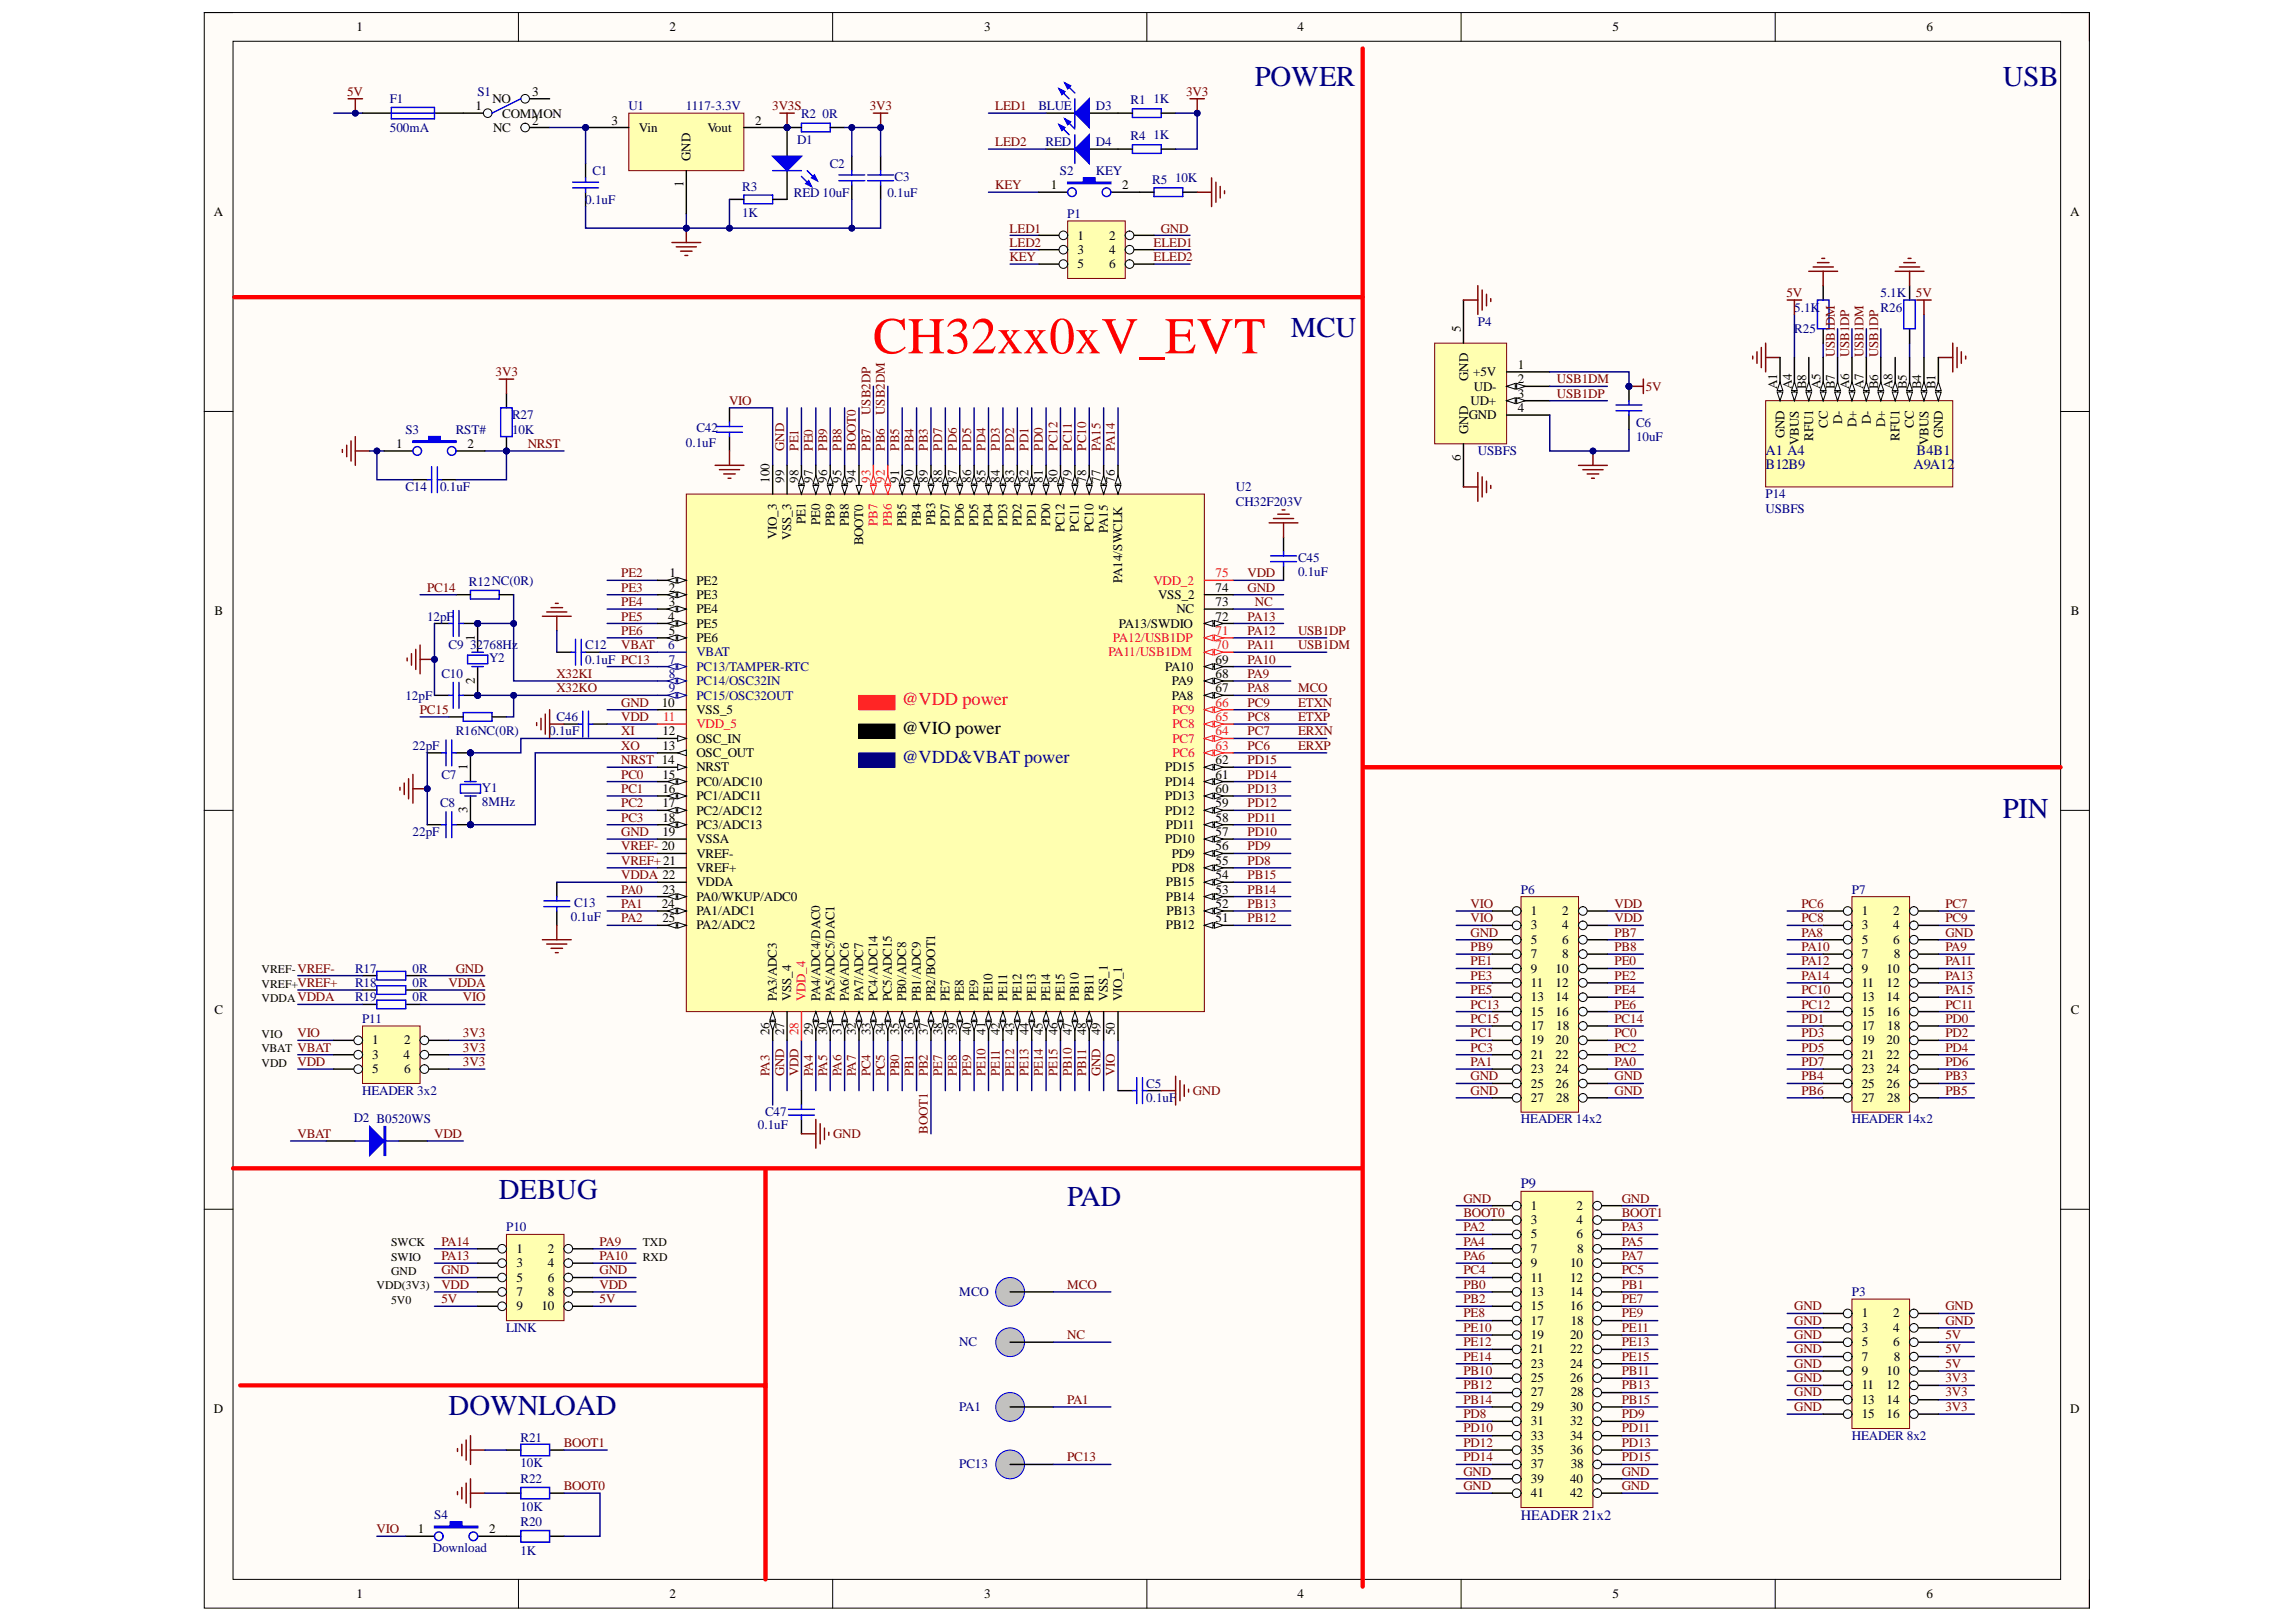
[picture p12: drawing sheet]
<svg xmlns="http://www.w3.org/2000/svg" width="297mm" height="210mm" viewBox="0 0 297 210" stroke-linecap="round" stroke-linejoin="round" font-family="sans-serif">
<defs><g id="words">
<text font-size="6.7" fill="#f00" x="112.9" y="45.7">CH32xx0xV_EVT</text>
<g font-size="3.7" fill="#000080">
<text x="162.3" y="11.1">POWER</text>
<text x="259.1" y="11.1">USB</text>
<text x="167" y="43.6">MCU</text>
<text x="259.1" y="105.9">PIN</text>
<text x="64.5" y="155.2">DEBUG</text>
<text x="138.1" y="156.1">PAD</text>
<text x="58" y="183.1">DOWNLOAD</text>
</g>
<text font-size="2.4" fill="#ee0e22" x="116.7" y="91.3">@VDD power</text>
<text font-size="2.4" x="116.7" y="95">@VIO power</text>
<text font-size="2.4" fill="#0c0087" x="116.7" y="98.7">@VDD&amp;VBAT power</text>
<g font-size="1.9" fill="#000080">
<text x="228.4" y="58.8">A1 A4</text>
<text x="248" y="58.8">B4B1</text>
<text x="228.4" y="60.7">B12B9</text>
<text x="247.5" y="60.7">A9A12</text>
<text x="196.8" y="153.8">P9</text>
<text x="196.8" y="196.7">HEADER 21x2</text>
</g>
<g font-size="1.7">
<text x="46.1" y="4.1">1</text>
<text x="86.6" y="4.1">2</text>
<text x="127.3" y="4.1">3</text>
<text x="167.8" y="4.1">4</text>
<text x="208.6" y="4.1">5</text>
<text x="249.2" y="4.1">6</text>
<text x="61.5" y="14.3">1</text>
<text x="63.7" y="13.4">NO</text>
<text x="63.8" y="17.1">NC</text>
<text x="65" y="15.2">COMMON</text>
<text x="68.9" y="12.4">3</text>
<text x="68.9" y="16.1">2</text>
<text x="79.1" y="16.1">3</text>
<text x="82.7" y="17.1">Vin</text>
<text x="91.5" y="17.1">Vout</text>
<text x="97.7" y="16.1">2</text>
<text x="89.3" y="20.8" transform="rotate(-90 89.3 20.8)">GND</text>
<text x="27.7" y="28">A</text>
<text x="88.4" y="24.2" transform="rotate(-90 88.4 24.2)">1</text>
<text x="135.9" y="24.5">1</text>
<text x="145.2" y="24.5">2</text>
<text x="267.8" y="28">A</text>
<text x="139.4" y="31">1</text>
<text x="139.4" y="32.9">3</text>
<text x="139.4" y="34.7">5</text>
<text x="143.5" y="31">2</text>
<text x="143.5" y="32.9">4</text>
<text x="143.5" y="34.7">6</text>
<text x="189" y="42.9" transform="rotate(-90 189 42.9)">5</text>
<text x="196.4" y="47.8">1</text>
<text x="189.9" y="49.3" transform="rotate(-90 189.9 49.3)">GND</text>
<text x="190.3" y="52.4">UD+</text>
<text x="190.6" y="48.7">+5V</text>
<text x="190.7" y="50.5">UD-</text>
<text x="196.4" y="53.3">4</text>
<text x="196.4" y="51.5">3</text>
<text x="196.4" y="49.6">2</text>
<text x="229.9" y="50.4" transform="rotate(-90 229.9 50.4)">A1</text>
<text x="231.8" y="50.4" transform="rotate(-90 231.8 50.4)">A4</text>
<text x="233.7" y="50.4" transform="rotate(-90 233.7 50.4)">B8</text>
<text x="235.5" y="50.4" transform="rotate(-90 235.5 50.4)">A5</text>
<text x="237.4" y="50.4" transform="rotate(-90 237.4 50.4)">B7</text>
<text x="239.2" y="50.4" transform="rotate(-90 239.2 50.4)">A6</text>
<text x="241.1" y="50.4" transform="rotate(-90 241.1 50.4)">A7</text>
<text x="243" y="50.4" transform="rotate(-90 243 50.4)">B6</text>
<text x="244.8" y="50.4" transform="rotate(-90 244.8 50.4)">A8</text>
<text x="246.7" y="50.4" transform="rotate(-90 246.7 50.4)">B5</text>
<text x="248.5" y="50.4" transform="rotate(-90 248.5 50.4)">B4</text>
<text x="250.4" y="50.4" transform="rotate(-90 250.4 50.4)">B1</text>
<text x="51.3" y="58">1</text>
<text x="60.5" y="58">2</text>
<text x="189" y="59.7" transform="rotate(-90 189 59.7)">6</text>
<text x="189.9" y="56.1" transform="rotate(-90 189.9 56.1)">GND</text>
<text x="190" y="54.3">GND</text>
<text x="230.9" y="56.7" transform="rotate(-90 230.9 56.7)">GND</text>
<text x="232.7" y="57.6" transform="rotate(-90 232.7 57.6)">VBUS</text>
<text x="234.6" y="57.1" transform="rotate(-90 234.6 57.1)">RFU1</text>
<text x="236.5" y="55.4" transform="rotate(-90 236.5 55.4)">CC</text>
<text x="238.3" y="54.9" transform="rotate(-90 238.3 54.9)">D-</text>
<text x="240.2" y="55.3" transform="rotate(-90 240.2 55.3)">D+</text>
<text x="242" y="54.9" transform="rotate(-90 242 54.9)">D-</text>
<text x="243.9" y="55.3" transform="rotate(-90 243.9 55.3)">D+</text>
<text x="245.8" y="57.1" transform="rotate(-90 245.8 57.1)">RFU1</text>
<text x="247.6" y="55.4" transform="rotate(-90 247.6 55.4)">CC</text>
<text x="249.5" y="57.6" transform="rotate(-90 249.5 57.6)">VBUS</text>
<text x="251.3" y="56.7" transform="rotate(-90 251.3 56.7)">GND</text>
<text x="99.6" y="62.5" transform="rotate(-90 99.6 62.5)">100</text>
<text x="101.4" y="62.5" transform="rotate(-90 101.4 62.5)">99</text>
<text x="103.3" y="62.5" transform="rotate(-90 103.3 62.5)">98</text>
<text x="105.2" y="62.5" transform="rotate(-90 105.2 62.5)">97</text>
<text x="107" y="62.5" transform="rotate(-90 107 62.5)">96</text>
<text x="108.9" y="62.5" transform="rotate(-90 108.9 62.5)">95</text>
<text x="110.7" y="62.5" transform="rotate(-90 110.7 62.5)">94</text>
<text x="116.3" y="62.5" transform="rotate(-90 116.3 62.5)">91</text>
<text x="118.2" y="62.5" transform="rotate(-90 118.2 62.5)">90</text>
<text x="120" y="62.5" transform="rotate(-90 120 62.5)">89</text>
<text x="121.9" y="62.5" transform="rotate(-90 121.9 62.5)">88</text>
<text x="123.8" y="62.5" transform="rotate(-90 123.8 62.5)">87</text>
<text x="125.6" y="62.5" transform="rotate(-90 125.6 62.5)">86</text>
<text x="127.5" y="62.5" transform="rotate(-90 127.5 62.5)">85</text>
<text x="129.4" y="62.5" transform="rotate(-90 129.4 62.5)">84</text>
<text x="131.2" y="62.5" transform="rotate(-90 131.2 62.5)">83</text>
<text x="133.1" y="62.5" transform="rotate(-90 133.1 62.5)">82</text>
<text x="134.9" y="62.5" transform="rotate(-90 134.9 62.5)">81</text>
<text x="136.8" y="62.5" transform="rotate(-90 136.8 62.5)">80</text>
<text x="138.7" y="62.5" transform="rotate(-90 138.7 62.5)">79</text>
<text x="140.5" y="62.5" transform="rotate(-90 140.5 62.5)">78</text>
<text x="142.4" y="62.5" transform="rotate(-90 142.4 62.5)">77</text>
<text x="144.2" y="62.5" transform="rotate(-90 144.2 62.5)">76</text>
<text x="100.5" y="69.7" transform="rotate(-90 100.5 69.7)">VIO_3</text>
<text x="102.4" y="69.9" transform="rotate(-90 102.4 69.9)">VSS_3</text>
<text x="104.2" y="67.9" transform="rotate(-90 104.2 67.9)">PE1</text>
<text x="106.1" y="68" transform="rotate(-90 106.1 68)">PE0</text>
<text x="107.9" y="68" transform="rotate(-90 107.9 68)">PB9</text>
<text x="109.8" y="68" transform="rotate(-90 109.8 68)">PB8</text>
<text x="111.7" y="70.6" transform="rotate(-90 111.7 70.6)">BOOT0</text>
<text x="117.3" y="68" transform="rotate(-90 117.3 68)">PB5</text>
<text x="119.1" y="68" transform="rotate(-90 119.1 68)">PB4</text>
<text x="121" y="68" transform="rotate(-90 121 68)">PB3</text>
<text x="122.8" y="68.1" transform="rotate(-90 122.8 68.1)">PD7</text>
<text x="124.7" y="68.1" transform="rotate(-90 124.7 68.1)">PD6</text>
<text x="126.6" y="68.1" transform="rotate(-90 126.6 68.1)">PD5</text>
<text x="128.4" y="68.1" transform="rotate(-90 128.4 68.1)">PD4</text>
<text x="130.3" y="68.1" transform="rotate(-90 130.3 68.1)">PD3</text>
<text x="132.1" y="68.1" transform="rotate(-90 132.1 68.1)">PD2</text>
<text x="134" y="68" transform="rotate(-90 134 68)">PD1</text>
<text x="135.9" y="68.1" transform="rotate(-90 135.9 68.1)">PD0</text>
<text x="137.7" y="68.9" transform="rotate(-90 137.7 68.9)">PC12</text>
<text x="139.6" y="68.8" transform="rotate(-90 139.6 68.8)">PC11</text>
<text x="141.4" y="68.9" transform="rotate(-90 141.4 68.9)">PC10</text>
<text x="143.3" y="69" transform="rotate(-90 143.3 69)">PA15</text>
<text x="86.5" y="76.6">2</text>
<text x="86.6" y="74.7">1</text>
<text x="90.1" y="75.7">PE2</text>
<text x="90.1" y="77.5">PE3</text>
<text x="145.2" y="75.4" transform="rotate(-90 145.2 75.4)">PA14/SWCLK</text>
<text x="149.8" y="77.5">VSS_2</text>
<text x="157.3" y="76.6">74</text>
<text x="27.7" y="79.6">B</text>
<text x="61.4" y="82.9" transform="rotate(-90 61.4 82.9)">1</text>
<text x="86.5" y="80.3">4</text>
<text x="86.5" y="78.4">3</text>
<text x="86.5" y="82.2">5</text>
<text x="90.1" y="79.4">PE4</text>
<text x="90.1" y="81.2">PE5</text>
<text x="90.1" y="83.1">PE6</text>
<text x="144.7" y="81.2">PA13/SWDIO</text>
<text x="152.2" y="79.4">NC</text>
<text x="157.3" y="80.3">72</text>
<text x="157.3" y="78.4">73</text>
<text x="267.9" y="79.6">B</text>
<text x="61.4" y="88.5" transform="rotate(-90 61.4 88.5)">2</text>
<text x="150.8" y="86.8">PA10</text>
<text x="151.6" y="88.7">PA9</text>
<text x="157.3" y="89.6">67</text>
<text x="157.3" y="87.7">68</text>
<text x="157.3" y="85.9">69</text>
<text x="85.6" y="91.5">10</text>
<text x="85.7" y="95.2">12</text>
<text x="90.1" y="92.4">VSS_5</text>
<text x="151.6" y="90.5">PA8</text>
<text x="60.5" y="99.7" transform="rotate(-90 60.5 99.7)">1</text>
<text x="85.7" y="97">13</text>
<text x="85.7" y="100.8">15</text>
<text x="90.1" y="96.1">OSC_IN</text>
<text x="90.1" y="98">OSC_OUT</text>
<text x="90.1" y="99.8">NRST</text>
<text x="90.1" y="101.7">PC0/ADC10</text>
<text x="150.8" y="101.7">PD14</text>
<text x="150.8" y="99.8">PD15</text>
<text x="157.3" y="100.8">61</text>
<text x="157.3" y="98.9">62</text>
<text x="60.5" y="105.2" transform="rotate(-90 60.5 105.2)">3</text>
<text x="85.7" y="102.6">16</text>
<text x="85.7" y="104.5">17</text>
<text x="85.7" y="106.3">18</text>
<text x="90.1" y="103.5">PC1/ADC11</text>
<text x="90.1" y="105.4">PC2/ADC12</text>
<text x="90.1" y="107.3">PC3/ADC13</text>
<text x="150.8" y="105.4">PD12</text>
<text x="150.8" y="103.5">PD13</text>
<text x="150.8" y="107.3">PD11</text>
<text x="157.3" y="106.3">58</text>
<text x="157.3" y="104.5">59</text>
<text x="157.3" y="102.6">60</text>
<text x="85.7" y="108.2">19</text>
<text x="90.1" y="109.1">VSSA</text>
<text x="90.1" y="111">VREF-</text>
<text x="90.1" y="112.8">VREF+</text>
<text x="150.8" y="109.1">PD10</text>
<text x="151.6" y="112.8">PD8</text>
<text x="151.6" y="111">PD9</text>
<text x="157.3" y="113.8">54</text>
<text x="157.3" y="111.9">55</text>
<text x="157.3" y="110.1">56</text>
<text x="157.3" y="108.2">57</text>
<text x="85.6" y="117.5">24</text>
<text x="85.7" y="115.6">23</text>
<text x="85.7" y="119.4">25</text>
<text x="90.1" y="114.7">VDDA</text>
<text x="90.1" y="116.6">PA0/WKUP/ADC0</text>
<text x="90.1" y="118.4">PA1/ADC1</text>
<text x="150.8" y="116.6">PB14</text>
<text x="150.8" y="114.7">PB15</text>
<text x="150.9" y="118.4">PB13</text>
<text x="157.3" y="119.4">51</text>
<text x="157.3" y="117.5">52</text>
<text x="157.3" y="115.6">53</text>
<text x="198" y="118.4">1</text>
<text x="202.1" y="118.4">2</text>
<text x="240.9" y="118.4">1</text>
<text x="244.9" y="118.4">2</text>
<text x="90.1" y="120.3">PA2/ADC2</text>
<text x="150.8" y="120.3">PB12</text>
<text x="198" y="120.3">3</text>
<text x="198" y="122.1">5</text>
<text x="198" y="124">7</text>
<text x="198" y="125.9">9</text>
<text x="201.3" y="125.9">10</text>
<text x="202.1" y="120.3">4</text>
<text x="202.1" y="122.1">6</text>
<text x="202.1" y="124">8</text>
<text x="240.9" y="120.3">3</text>
<text x="240.9" y="122.1">5</text>
<text x="240.9" y="124">7</text>
<text x="240.9" y="125.9">9</text>
<text x="244.1" y="125.9">10</text>
<text x="244.9" y="120.3">4</text>
<text x="244.9" y="122.1">6</text>
<text x="245" y="124">8</text>
<text x="27.7" y="131.2">C</text>
<text x="100.5" y="129.6" transform="rotate(-90 100.5 129.6)">PA3/ADC3</text>
<text x="102.4" y="129.6" transform="rotate(-90 102.4 129.6)">VSS_4</text>
<text x="106.1" y="129.6" transform="rotate(-90 106.1 129.6)">PA4/ADC4/DAC0</text>
<text x="107.9" y="129.6" transform="rotate(-90 107.9 129.6)">PA5/ADC5/DAC1</text>
<text x="109.8" y="129.6" transform="rotate(-90 109.8 129.6)">PA6/ADC6</text>
<text x="111.7" y="129.6" transform="rotate(-90 111.7 129.6)">PA7/ADC7</text>
<text x="113.5" y="129.6" transform="rotate(-90 113.5 129.6)">PC4/ADC14</text>
<text x="115.4" y="129.6" transform="rotate(-90 115.4 129.6)">PC5/ADC15</text>
<text x="117.3" y="129.6" transform="rotate(-90 117.3 129.6)">PB0/ADC8</text>
<text x="119.1" y="129.6" transform="rotate(-90 119.1 129.6)">PB1/ADC9</text>
<text x="121" y="129.6" transform="rotate(-90 121 129.6)">PB2/BOOT1</text>
<text x="122.8" y="129.6" transform="rotate(-90 122.8 129.6)">PE7</text>
<text x="124.7" y="129.6" transform="rotate(-90 124.7 129.6)">PE8</text>
<text x="126.6" y="129.6" transform="rotate(-90 126.6 129.6)">PE9</text>
<text x="128.4" y="129.6" transform="rotate(-90 128.4 129.6)">PE10</text>
<text x="130.3" y="129.6" transform="rotate(-90 130.3 129.6)">PE11</text>
<text x="132.1" y="129.6" transform="rotate(-90 132.1 129.6)">PE12</text>
<text x="134" y="129.6" transform="rotate(-90 134 129.6)">PE13</text>
<text x="135.9" y="129.6" transform="rotate(-90 135.9 129.6)">PE14</text>
<text x="137.7" y="129.6" transform="rotate(-90 137.7 129.6)">PE15</text>
<text x="139.6" y="129.6" transform="rotate(-90 139.6 129.6)">PB10</text>
<text x="141.4" y="129.6" transform="rotate(-90 141.4 129.6)">PB11</text>
<text x="143.3" y="129.6" transform="rotate(-90 143.3 129.6)">VSS_1</text>
<text x="145.2" y="129.6" transform="rotate(-90 145.2 129.6)">VIO_1</text>
<text x="198" y="127.7">11</text>
<text x="198" y="129.6">13</text>
<text x="198" y="131.4">15</text>
<text x="201.3" y="127.7">12</text>
<text x="201.3" y="129.6">14</text>
<text x="201.3" y="131.4">16</text>
<text x="240.9" y="127.7">11</text>
<text x="240.9" y="129.6">13</text>
<text x="240.9" y="131.4">15</text>
<text x="244.1" y="127.7">12</text>
<text x="244.1" y="129.6">14</text>
<text x="244.1" y="131.4">16</text>
<text x="267.9" y="131.2">C</text>
<text x="48.1" y="135.2">1</text>
<text x="48.1" y="137">3</text>
<text x="52.2" y="137">4</text>
<text x="52.3" y="135.2">2</text>
<text x="99.6" y="134" transform="rotate(-90 99.6 134)">26</text>
<text x="101.4" y="134" transform="rotate(-90 101.4 134)">27</text>
<text x="105.2" y="134" transform="rotate(-90 105.2 134)">29</text>
<text x="107" y="134" transform="rotate(-90 107 134)">30</text>
<text x="108.9" y="133.9" transform="rotate(-90 108.9 133.9)">31</text>
<text x="110.7" y="134" transform="rotate(-90 110.7 134)">32</text>
<text x="112.6" y="134" transform="rotate(-90 112.6 134)">33</text>
<text x="114.5" y="134" transform="rotate(-90 114.5 134)">34</text>
<text x="116.3" y="134" transform="rotate(-90 116.3 134)">35</text>
<text x="118.2" y="134" transform="rotate(-90 118.2 134)">36</text>
<text x="120" y="134" transform="rotate(-90 120 134)">37</text>
<text x="121.9" y="134" transform="rotate(-90 121.9 134)">38</text>
<text x="123.8" y="134" transform="rotate(-90 123.8 134)">39</text>
<text x="125.6" y="134" transform="rotate(-90 125.6 134)">40</text>
<text x="127.5" y="133.9" transform="rotate(-90 127.5 133.9)">41</text>
<text x="129.4" y="134" transform="rotate(-90 129.4 134)">42</text>
<text x="131.2" y="134" transform="rotate(-90 131.2 134)">43</text>
<text x="133.1" y="134" transform="rotate(-90 133.1 134)">44</text>
<text x="134.9" y="134" transform="rotate(-90 134.9 134)">45</text>
<text x="136.8" y="134" transform="rotate(-90 136.8 134)">46</text>
<text x="138.7" y="134" transform="rotate(-90 138.7 134)">47</text>
<text x="140.5" y="134" transform="rotate(-90 140.5 134)">48</text>
<text x="142.4" y="134" transform="rotate(-90 142.4 134)">49</text>
<text x="144.2" y="134" transform="rotate(-90 144.2 134)">50</text>
<text x="198" y="133.3">17</text>
<text x="198" y="135.2">19</text>
<text x="198" y="137">21</text>
<text x="201.3" y="135.2">20</text>
<text x="201.3" y="137">22</text>
<text x="201.3" y="133.3">18</text>
<text x="240.9" y="133.3">17</text>
<text x="240.9" y="135.2">19</text>
<text x="240.9" y="137">21</text>
<text x="244.1" y="135.2">20</text>
<text x="244.1" y="137">22</text>
<text x="244.1" y="133.3">18</text>
<text x="48.1" y="138.9">5</text>
<text x="52.3" y="138.9">6</text>
<text x="198" y="138.9">23</text>
<text x="198" y="140.7">25</text>
<text x="198" y="142.6">27</text>
<text x="201.3" y="138.9">24</text>
<text x="201.3" y="140.7">26</text>
<text x="201.3" y="142.6">28</text>
<text x="240.9" y="138.9">23</text>
<text x="240.9" y="140.7">25</text>
<text x="240.9" y="142.6">27</text>
<text x="244.1" y="138.9">24</text>
<text x="244.1" y="140.7">26</text>
<text x="244.1" y="142.6">28</text>
<text x="198" y="156.5">1</text>
<text x="198" y="158.4">3</text>
<text x="198" y="160.3">5</text>
<text x="204" y="156.5">2</text>
<text x="204" y="158.4">4</text>
<text x="204" y="160.3">6</text>
<text x="66.8" y="162.1">1</text>
<text x="66.8" y="164">3</text>
<text x="66.8" y="165.8">5</text>
<text x="66.8" y="167.7">7</text>
<text x="70.9" y="162.1">2</text>
<text x="70.9" y="164">4</text>
<text x="70.9" y="165.8">6</text>
<text x="70.9" y="167.7">8</text>
<text x="198" y="162.1">7</text>
<text x="198" y="164">9</text>
<text x="198" y="165.8">11</text>
<text x="198" y="167.7">13</text>
<text x="203.1" y="164">10</text>
<text x="203.1" y="165.8">12</text>
<text x="203.1" y="167.7">14</text>
<text x="204.1" y="162.1">8</text>
<text x="66.8" y="169.6">9</text>
<text x="70" y="169.6">10</text>
<text x="198" y="169.6">15</text>
<text x="198" y="171.4">17</text>
<text x="198" y="173.3">19</text>
<text x="203.1" y="169.6">16</text>
<text x="203.1" y="173.3">20</text>
<text x="203.2" y="171.4">18</text>
<text x="240.9" y="170.5">1</text>
<text x="240.9" y="172.4">3</text>
<text x="244.9" y="170.5">2</text>
<text x="244.9" y="172.4">4</text>
<text x="198" y="175.1">21</text>
<text x="198" y="177">23</text>
<text x="198" y="178.9">25</text>
<text x="203.1" y="175.1">22</text>
<text x="203.1" y="177">24</text>
<text x="203.1" y="178.9">26</text>
<text x="240.9" y="174.2">5</text>
<text x="240.9" y="176.1">7</text>
<text x="240.9" y="177.9">9</text>
<text x="240.9" y="179.8">11</text>
<text x="244.1" y="177.9">10</text>
<text x="244.1" y="179.8">12</text>
<text x="244.9" y="174.2">6</text>
<text x="245" y="176.1">8</text>
<text x="27.7" y="182.8">D</text>
<text x="198" y="180.7">27</text>
<text x="198" y="182.6">29</text>
<text x="198" y="184.4">31</text>
<text x="203.1" y="182.6">30</text>
<text x="203.1" y="184.4">32</text>
<text x="203.2" y="180.7">28</text>
<text x="240.9" y="181.7">13</text>
<text x="240.9" y="183.5">15</text>
<text x="244.1" y="181.7">14</text>
<text x="244.1" y="183.5">16</text>
<text x="267.8" y="182.8">D</text>
<text x="198" y="186.3">33</text>
<text x="198" y="188.2">35</text>
<text x="198" y="190">37</text>
<text x="198" y="191.9">39</text>
<text x="203.1" y="186.3">34</text>
<text x="203.1" y="188.2">36</text>
<text x="203.1" y="191.9">40</text>
<text x="203.2" y="190">38</text>
<text x="198" y="193.7">41</text>
<text x="203.1" y="193.7">42</text>
<text x="54.1" y="198.4">1</text>
<text x="63.3" y="198.4">2</text>
<text x="46.1" y="206.8">1</text>
<text x="86.6" y="206.8">2</text>
<text x="127.3" y="206.8">3</text>
<text x="167.8" y="206.8">4</text>
<text x="208.6" y="206.8">5</text>
<text x="249.2" y="206.8">6</text>
</g>
<g font-size="1.7" fill="#800000">
<text x="44.9" y="12.4">5V</text>
<text x="99.9" y="14.3">3V3S</text>
<text x="112.5" y="14.3">3V3</text>
<text x="128.8" y="14.3">LED1</text>
<text x="153.5" y="12.4">3V3</text>
<text x="128.8" y="18.9">LED2</text>
<text x="128.8" y="24.5">KEY</text>
<text x="130.6" y="30.1">LED1</text>
<text x="130.6" y="31.9">LED2</text>
<text x="130.6" y="33.8">KEY</text>
<text x="149.2" y="31.9">ELED1</text>
<text x="149.2" y="33.8">ELED2</text>
<text x="150.2" y="30.1">GND</text>
<text x="231.1" y="38.5">5V</text>
<text x="247.9" y="38.5">5V</text>
<text x="237.4" y="46.2" transform="rotate(-90 237.4 46.2)">USB1DM</text>
<text x="239.2" y="46.2" transform="rotate(-90 239.2 46.2)">USB1DP</text>
<text x="241.1" y="46.2" transform="rotate(-90 241.1 46.2)">USB1DM</text>
<text x="243" y="46.2" transform="rotate(-90 243 46.2)">USB1DP</text>
<text x="64.1" y="48.7">3V3</text>
<text x="94.3" y="52.4">VIO</text>
<text x="112.6" y="53.7" transform="rotate(-90 112.6 53.7)">USB2DP</text>
<text x="114.5" y="53.7" transform="rotate(-90 114.5 53.7)">USB2DM</text>
<text x="201.4" y="49.6">USB1DM</text>
<text x="201.4" y="51.5">USB1DP</text>
<text x="212.9" y="50.5">5V</text>
<text x="68.3" y="58">NRST</text>
<text x="101.4" y="58.3" transform="rotate(-90 101.4 58.3)">GND</text>
<text x="103.3" y="58.3" transform="rotate(-90 103.3 58.3)">PE1</text>
<text x="105.2" y="58.3" transform="rotate(-90 105.2 58.3)">PE0</text>
<text x="107" y="58.3" transform="rotate(-90 107 58.3)">PB9</text>
<text x="108.9" y="58.3" transform="rotate(-90 108.9 58.3)">PB8</text>
<text x="110.7" y="58.3" transform="rotate(-90 110.7 58.3)">BOOT0</text>
<text x="112.6" y="58.3" transform="rotate(-90 112.6 58.3)">PB7</text>
<text x="114.5" y="58.3" transform="rotate(-90 114.5 58.3)">PB6</text>
<text x="116.3" y="58.3" transform="rotate(-90 116.3 58.3)">PB5</text>
<text x="118.2" y="58.3" transform="rotate(-90 118.2 58.3)">PB4</text>
<text x="120" y="58.3" transform="rotate(-90 120 58.3)">PB3</text>
<text x="121.9" y="58.3" transform="rotate(-90 121.9 58.3)">PD7</text>
<text x="123.8" y="58.3" transform="rotate(-90 123.8 58.3)">PD6</text>
<text x="125.6" y="58.3" transform="rotate(-90 125.6 58.3)">PD5</text>
<text x="127.5" y="58.3" transform="rotate(-90 127.5 58.3)">PD4</text>
<text x="129.4" y="58.3" transform="rotate(-90 129.4 58.3)">PD3</text>
<text x="131.2" y="58.3" transform="rotate(-90 131.2 58.3)">PD2</text>
<text x="133.1" y="58.3" transform="rotate(-90 133.1 58.3)">PD1</text>
<text x="134.9" y="58.3" transform="rotate(-90 134.9 58.3)">PD0</text>
<text x="136.8" y="58.3" transform="rotate(-90 136.8 58.3)">PC12</text>
<text x="138.7" y="58.3" transform="rotate(-90 138.7 58.3)">PC11</text>
<text x="140.5" y="58.3" transform="rotate(-90 140.5 58.3)">PC10</text>
<text x="142.4" y="58.3" transform="rotate(-90 142.4 58.3)">PA15</text>
<text x="144.2" y="58.3" transform="rotate(-90 144.2 58.3)">PA14</text>
<text x="55.2" y="76.6">PC14</text>
<text x="80.4" y="74.7">PE2</text>
<text x="80.4" y="76.6">PE3</text>
<text x="161.4" y="76.6">GND</text>
<text x="161.4" y="74.7">VDD</text>
<text x="80.4" y="78.4">PE4</text>
<text x="80.4" y="80.3">PE5</text>
<text x="80.4" y="82.2">PE6</text>
<text x="161.4" y="80.3">PA13</text>
<text x="161.4" y="82.2">PA12</text>
<text x="162.3" y="78.4">NC</text>
<text x="167.9" y="82.2">USB1DP</text>
<text x="72" y="89.6">X32KO</text>
<text x="72" y="87.7">X32KI</text>
<text x="80.4" y="84">VBAT</text>
<text x="161.4" y="84">PA11</text>
<text x="161.4" y="89.6">PA8</text>
<text x="161.4" y="85.9">PA10</text>
<text x="161.4" y="87.7">PA9</text>
<text x="167.9" y="84">USB1DM</text>
<text x="167.9" y="89.6">MCO</text>
<text x="54.3" y="92.4">PC15</text>
<text x="80.4" y="91.5">GND</text>
<text x="80.4" y="93.3">VDD</text>
<text x="80.4" y="95.2">XI</text>
<text x="161.4" y="91.5">PC9</text>
<text x="161.4" y="93.3">PC8</text>
<text x="161.4" y="95.2">PC7</text>
<text x="167.9" y="91.5">ETXN</text>
<text x="167.9" y="93.3">ETXP</text>
<text x="167.9" y="95.2">ERXN</text>
<text x="80.4" y="97">XO</text>
<text x="80.4" y="98.9">NRST 14</text>
<text x="80.4" y="100.8">PC0</text>
<text x="161.4" y="97">PC6</text>
<text x="161.4" y="100.8">PD14</text>
<text x="161.4" y="98.9">PD15</text>
<text x="167.9" y="97">ERXP</text>
<text x="80.4" y="102.6">PC1</text>
<text x="80.4" y="104.5">PC2</text>
<text x="80.4" y="106.3">PC3</text>
<text x="161.4" y="106.3">PD11</text>
<text x="161.4" y="104.5">PD12</text>
<text x="161.4" y="102.6">PD13</text>
<text x="80.4" y="108.2">GND</text>
<text x="80.4" y="113.8">VDDA 22</text>
<text x="80.4" y="111.9">VREF+21</text>
<text x="80.4" y="110.1">VREF- 20</text>
<text x="161.4" y="111.9">PD8</text>
<text x="161.4" y="110.1">PD9</text>
<text x="161.4" y="108.2">PD10</text>
<text x="161.4" y="113.8">PB15</text>
<text x="80.4" y="115.6">PA0</text>
<text x="80.4" y="117.5">PA1</text>
<text x="80.4" y="119.4">PA2</text>
<text x="161.4" y="119.4">PB12</text>
<text x="161.4" y="117.5">PB13</text>
<text x="161.4" y="115.6">PB14</text>
<text x="190.3" y="117.5">VIO</text>
<text x="190.3" y="119.4">VIO</text>
<text x="208.9" y="117.5">VDD</text>
<text x="208.9" y="119.4">VDD</text>
<text x="233.1" y="117.5">PC6</text>
<text x="233.1" y="119.4">PC8</text>
<text x="251.7" y="117.5">PC7</text>
<text x="251.7" y="119.4">PC9</text>
<text x="59" y="125.9">GND</text>
<text x="190.3" y="123.1">PB9</text>
<text x="190.3" y="124.9">PE1</text>
<text x="190.3" y="121.2">GND</text>
<text x="208.9" y="121.2">PB7</text>
<text x="208.9" y="123.1">PB8</text>
<text x="208.9" y="124.9">PE0</text>
<text x="233.1" y="121.2">PA8</text>
<text x="233.1" y="123.1">PA10</text>
<text x="233.1" y="124.9">PA12</text>
<text x="251.7" y="123.1">PA9</text>
<text x="251.7" y="124.9">PA11</text>
<text x="251.7" y="121.2">GND</text>
<text x="58" y="127.7">VDDA</text>
<text x="59.9" y="129.6">VIO</text>
<text x="190.3" y="126.8">PE3</text>
<text x="190.3" y="128.7">PE5</text>
<text x="190.3" y="130.5">PC13</text>
<text x="208.9" y="126.8">PE2</text>
<text x="208.9" y="128.7">PE4</text>
<text x="208.9" y="130.5">PE6</text>
<text x="233.1" y="126.8">PA14</text>
<text x="233.1" y="128.7">PC10</text>
<text x="233.1" y="130.5">PC12</text>
<text x="251.7" y="126.8">PA13</text>
<text x="251.7" y="128.7">PA15</text>
<text x="251.7" y="130.5">PC11</text>
<text x="38.5" y="137.9">VDD</text>
<text x="38.5" y="134.2">VIO</text>
<text x="59.9" y="137.9">3V3</text>
<text x="59.9" y="134.2">3V3</text>
<text x="59.9" y="136.1">3V3</text>
<text x="190.3" y="132.4">PC15</text>
<text x="190.3" y="134.2">PC1</text>
<text x="190.3" y="136.1">PC3</text>
<text x="190.3" y="137.9">PA1</text>
<text x="208.9" y="132.4">PC14</text>
<text x="208.9" y="134.2">PC0</text>
<text x="208.9" y="136.1">PC2</text>
<text x="208.9" y="137.9">PA0</text>
<text x="233.1" y="132.4">PD1</text>
<text x="233.1" y="134.2">PD3</text>
<text x="233.1" y="136.1">PD5</text>
<text x="233.1" y="137.9">PD7</text>
<text x="251.7" y="132.4">PD0</text>
<text x="251.7" y="134.2">PD2</text>
<text x="251.7" y="136.1">PD4</text>
<text x="251.7" y="137.9">PD6</text>
<text x="99.6" y="139.3" transform="rotate(-90 99.6 139.3)">PA3</text>
<text x="101.4" y="139.3" transform="rotate(-90 101.4 139.3)">GND</text>
<text x="103.3" y="139.3" transform="rotate(-90 103.3 139.3)">VDD</text>
<text x="105.2" y="139.3" transform="rotate(-90 105.2 139.3)">PA4</text>
<text x="107" y="139.3" transform="rotate(-90 107 139.3)">PA5</text>
<text x="108.9" y="139.3" transform="rotate(-90 108.9 139.3)">PA6</text>
<text x="110.7" y="139.3" transform="rotate(-90 110.7 139.3)">PA7</text>
<text x="112.6" y="139.3" transform="rotate(-90 112.6 139.3)">PC4</text>
<text x="114.5" y="139.3" transform="rotate(-90 114.5 139.3)">PC5</text>
<text x="116.3" y="139.3" transform="rotate(-90 116.3 139.3)">PB0</text>
<text x="118.2" y="139.3" transform="rotate(-90 118.2 139.3)">PB1</text>
<text x="120" y="139.3" transform="rotate(-90 120 139.3)">PB2</text>
<text x="121.9" y="139.3" transform="rotate(-90 121.9 139.3)">PE7</text>
<text x="123.8" y="139.3" transform="rotate(-90 123.8 139.3)">PE8</text>
<text x="125.6" y="139.3" transform="rotate(-90 125.6 139.3)">PE9</text>
<text x="127.5" y="139.3" transform="rotate(-90 127.5 139.3)">PE10</text>
<text x="129.4" y="139.3" transform="rotate(-90 129.4 139.3)">PE11</text>
<text x="131.2" y="139.3" transform="rotate(-90 131.2 139.3)">PE12</text>
<text x="133.1" y="139.3" transform="rotate(-90 133.1 139.3)">PE13</text>
<text x="134.9" y="139.3" transform="rotate(-90 134.9 139.3)">PE14</text>
<text x="136.8" y="139.3" transform="rotate(-90 136.8 139.3)">PE15</text>
<text x="138.7" y="139.3" transform="rotate(-90 138.7 139.3)">PB10</text>
<text x="140.5" y="139.3" transform="rotate(-90 140.5 139.3)">PB11</text>
<text x="142.4" y="139.3" transform="rotate(-90 142.4 139.3)">GND</text>
<text x="144.2" y="139.3" transform="rotate(-90 144.2 139.3)">VIO</text>
<text x="154.3" y="141.7">GND</text>
<text x="190.3" y="141.7">GND</text>
<text x="190.3" y="139.8">GND</text>
<text x="208.9" y="139.8">GND</text>
<text x="208.9" y="141.7">GND</text>
<text x="233.1" y="141.7">PB6</text>
<text x="233.1" y="139.8">PB4</text>
<text x="251.7" y="139.8">PB3</text>
<text x="251.7" y="141.7">PB5</text>
<text x="38.5" y="147.2">VBAT</text>
<text x="56.2" y="147.2">VDD</text>
<text x="107.8" y="147.2">GND</text>
<text x="120" y="146.7" transform="rotate(-90 120 146.7)">BOOT1</text>
<text x="189.3" y="155.6">GND</text>
<text x="209.8" y="155.6">GND</text>
<text x="57.1" y="161.2">PA14</text>
<text x="77.6" y="161.2">PA9</text>
<text x="189.3" y="159.3">PA2</text>
<text x="189.3" y="161.2">PA4</text>
<text x="189.3" y="157.5">BOOT0</text>
<text x="209.8" y="159.3">PA3</text>
<text x="209.8" y="161.2">PA5</text>
<text x="209.8" y="157.5">BOOT1</text>
<text x="57.1" y="163.1">PA13</text>
<text x="57.1" y="164.9">GND</text>
<text x="57.1" y="166.8">VDD</text>
<text x="77.6" y="163.1">PA10</text>
<text x="77.6" y="164.9">GND</text>
<text x="77.6" y="166.8">VDD</text>
<text x="138.1" y="166.8">MCO</text>
<text x="189.3" y="163.1">PA6</text>
<text x="189.3" y="164.9">PC4</text>
<text x="189.3" y="166.8">PB0</text>
<text x="209.8" y="163.1">PA7</text>
<text x="209.8" y="164.9">PC5</text>
<text x="209.8" y="166.8">PB1</text>
<text x="57.1" y="168.6">5V</text>
<text x="77.6" y="168.6">5V</text>
<text x="138.1" y="173.3">NC</text>
<text x="189.3" y="168.6">PB2</text>
<text x="189.3" y="170.5">PE8</text>
<text x="189.3" y="172.4">PE10</text>
<text x="209.8" y="168.6">PE7</text>
<text x="209.8" y="170.5">PE9</text>
<text x="209.8" y="172.4">PE11</text>
<text x="232.1" y="169.6">GND</text>
<text x="232.1" y="171.4">GND</text>
<text x="232.1" y="173.3">GND</text>
<text x="251.7" y="169.6">GND</text>
<text x="251.7" y="171.4">GND</text>
<text x="251.7" y="173.3">5V</text>
<text x="189.3" y="174.2">PE12</text>
<text x="189.3" y="176.1">PE14</text>
<text x="189.3" y="177.9">PB10</text>
<text x="189.3" y="179.8">PB12</text>
<text x="209.8" y="174.2">PE13</text>
<text x="209.8" y="176.1">PE15</text>
<text x="209.8" y="177.9">PB11</text>
<text x="209.8" y="179.8">PB13</text>
<text x="232.1" y="178.9">GND</text>
<text x="232.1" y="177">GND</text>
<text x="232.1" y="175.1">GND</text>
<text x="251.7" y="178.9">3V3</text>
<text x="251.7" y="175.1">5V</text>
<text x="251.7" y="177">5V</text>
<text x="138.1" y="181.7">PA1</text>
<text x="189.3" y="181.7">PB14</text>
<text x="189.3" y="183.5">PD8</text>
<text x="189.3" y="185.4">PD10</text>
<text x="209.8" y="181.7">PB15</text>
<text x="209.8" y="183.5">PD9</text>
<text x="209.8" y="185.4">PD11</text>
<text x="232.1" y="180.7">GND</text>
<text x="232.1" y="182.6">GND</text>
<text x="251.7" y="180.7">3V3</text>
<text x="251.7" y="182.6">3V3</text>
<text x="72.9" y="187.2">BOOT1</text>
<text x="138.1" y="189.1">PC13</text>
<text x="189.3" y="187.2">PD12</text>
<text x="189.3" y="189.1">PD14</text>
<text x="189.3" y="190.9">GND</text>
<text x="209.8" y="187.2">PD13</text>
<text x="209.8" y="189.1">PD15</text>
<text x="209.8" y="190.9">GND</text>
<text x="72.9" y="192.8">BOOT0</text>
<text x="189.3" y="192.8">GND</text>
<text x="209.8" y="192.8">GND</text>
<text x="48.7" y="198.4">VIO</text>
</g>
<g font-size="1.7" fill="#000080">
<text x="50.4" y="13.4">F1</text>
<text x="50.4" y="17.1">500mA</text>
<text x="61.8" y="12.4">S1</text>
<text x="81.3" y="14.3">U1</text>
<text x="88.7" y="14.3">1117-3.3V</text>
<text x="103.6" y="15.2">R2</text>
<text x="106.4" y="15.2">0R</text>
<text x="134.3" y="14.3">BLUE</text>
<text x="141.8" y="14.3">D3</text>
<text x="146.3" y="13.5">R1</text>
<text x="149.2" y="13.4">1K</text>
<text x="76.6" y="22.7">C1</text>
<text x="103.1" y="18.7">D1</text>
<text x="107.4" y="21.7">C2</text>
<text x="115.7" y="23.4">C3</text>
<text x="135.3" y="18.9">RED</text>
<text x="137.1" y="22.7">S2</text>
<text x="141.8" y="18.9">D4</text>
<text x="141.8" y="22.7">KEY</text>
<text x="146.3" y="18.2">R4</text>
<text x="149.1" y="23.7">R5</text>
<text x="149.2" y="18">1K</text>
<text x="152" y="23.6">10K</text>
<text x="75.7" y="26.4">0.1uF</text>
<text x="96" y="24.7">R3</text>
<text x="96" y="28.1">1K</text>
<text x="102.7" y="25.4">RED 10uF</text>
<text x="114.8" y="25.4">0.1uF</text>
<text x="138.1" y="28.2">P1</text>
<text x="232.1" y="40.3">5.1K</text>
<text x="243.3" y="40.3">R26</text>
<text x="243.3" y="38.5">5.1K</text>
<text x="191.2" y="42.2">P4</text>
<text x="232.1" y="43.1">R25</text>
<text x="52.5" y="56.1">S3</text>
<text x="59" y="56.1">RST#</text>
<text x="66.2" y="54.3">R27</text>
<text x="66.2" y="56.1">10K</text>
<text x="88.7" y="57.8">0.1uF</text>
<text x="90.1" y="56">C42</text>
<text x="191.2" y="58.9">USBFS</text>
<text x="211.7" y="55.2">C6</text>
<text x="211.7" y="57.1">10uF</text>
<text x="52.5" y="63.6">C14</text>
<text x="56.9" y="63.6">0.1uF</text>
<text x="159.9" y="63.6">U2</text>
<text x="159.9" y="65.4">CH32F203V</text>
<text x="228.4" y="64.5">P14</text>
<text x="228.4" y="66.4">USBFS</text>
<text x="60.7" y="75.8">R12NC(0R)</text>
<text x="167.9" y="72.7">C45</text>
<text x="167.9" y="74.6">0.1uF</text>
<text x="55.2" y="80.3">12pF</text>
<text x="57.1" y="87.7">C10</text>
<text x="58" y="84">C9</text>
<text x="60.8" y="84">32768Hz</text>
<text x="63.3" y="85.7">Y2</text>
<text x="75.7" y="84">C12</text>
<text x="75.7" y="85.9">0.1uF PC13</text>
<text x="52.5" y="90.5">12pF</text>
<text x="59" y="95.2">R16NC(0R)</text>
<text x="71.1" y="95.2">0.1uF</text>
<text x="72" y="93.3">C46</text>
<text x="53.4" y="97">22pF</text>
<text x="57.1" y="100.8">C7</text>
<text x="56.9" y="104.5">C8</text>
<text x="62.3" y="102.4">Y1</text>
<text x="62.3" y="104.3">8MHz</text>
<text x="53.4" y="108.2">22pF</text>
<text x="73.9" y="119.2">0.1uF</text>
<text x="74.3" y="117.3">C13</text>
<text x="196.8" y="115.6">P6</text>
<text x="239.6" y="115.6">P7</text>
<text x="45.9" y="125.9">R17</text>
<text x="53.4" y="125.9">0R</text>
<text x="45.9" y="127.7">R18</text>
<text x="45.9" y="129.6">R19</text>
<text x="53.4" y="127.7">0R</text>
<text x="53.4" y="129.6">0R</text>
<text x="46.9" y="132.4">P11</text>
<text x="46.9" y="141.7">HEADER 3x2</text>
<text x="148.3" y="140.7">C5</text>
<text x="148.3" y="142.6">0.1uF</text>
<text x="45.8" y="145.2">D2 B0520WS</text>
<text x="98" y="146.1">0.1uF</text>
<text x="99" y="144.5">C47</text>
<text x="196.8" y="145.4">HEADER 14x2</text>
<text x="239.6" y="145.4">HEADER 14x2</text>
<text x="65.5" y="159.3">P10</text>
<text x="124.1" y="167.7">MCO</text>
<text x="239.6" y="167.7">P3</text>
<text x="65.5" y="172.4">LINK</text>
<text x="124.1" y="174.2">NC</text>
<text x="124.1" y="182.6">PA1</text>
<text x="67.3" y="191.9">R22</text>
<text x="67.3" y="186.6">R21</text>
<text x="67.3" y="189.8">10K</text>
<text x="124.1" y="190">PC13</text>
<text x="239.6" y="186.3">HEADER 8x2</text>
<text x="56.2" y="196.5">S4</text>
<text x="67.3" y="195.6">10K</text>
<text x="67.3" y="197.5">R20</text>
<text x="56" y="200.8">Download</text>
<text x="67.3" y="201.2">1K</text>
</g>
<g font-size="1.7" fill="#ee0e22">
<text x="112.6" y="62.5" transform="rotate(-90 112.6 62.5)">93</text>
<text x="114.5" y="62.5" transform="rotate(-90 114.5 62.5)">92</text>
<text x="113.5" y="68" transform="rotate(-90 113.5 68)">PB7</text>
<text x="115.4" y="68" transform="rotate(-90 115.4 68)">PB6</text>
<text x="149.2" y="75.7">VDD_2</text>
<text x="157.3" y="74.7">75</text>
<text x="144" y="83.1">PA12/USB1DP</text>
<text x="157.3" y="82.2">71</text>
<text x="143.4" y="84.9">PA11/USB1DM</text>
<text x="157.3" y="84">70</text>
<text x="85.8" y="93.3">11</text>
<text x="90.1" y="94.2">VDD_5</text>
<text x="151.7" y="94.2">PC8</text>
<text x="151.7" y="92.4">PC9</text>
<text x="157.3" y="95.2">64</text>
<text x="157.3" y="93.3">65</text>
<text x="157.3" y="91.5">66</text>
<text x="151.7" y="98">PC6</text>
<text x="151.7" y="96.1">PC7</text>
<text x="157.3" y="97">63</text>
<text x="104.2" y="129.6" transform="rotate(-90 104.2 129.6)">VDD_4</text>
<text x="103.3" y="134" transform="rotate(-90 103.3 134)">28</text>
</g>
<g font-size="1.7" fill="#0c0087">
<text x="86.5" y="84">6</text>
<text x="86.5" y="85.9">7</text>
<text x="86.5" y="87.7">8</text>
<text x="86.5" y="89.6">9</text>
<text x="90.1" y="84.9">VBAT</text>
<text x="90.1" y="86.8">PC13/TAMPER-RTC</text>
<text x="90.1" y="88.7">PC14/OSC32IN</text>
<text x="90.1" y="90.5">PC15/OSC32OUT</text>
</g>
<g font-size="1.5">
<text x="33.8" y="125.9">VREF-VREF-</text>
<text x="33.8" y="127.8">VREF+VREF+</text>
<text x="33.8" y="129.7">VDDAVDDA</text>
<text x="33.8" y="134.3">VIO</text>
<text x="33.8" y="136.2">VBAT VBAT</text>
<text x="33.8" y="138">VDD</text>
<text x="50.6" y="161.3">SWCK</text>
<text x="83.2" y="161.3">TXD</text>
<text x="48.7" y="166.9">VDD(3V3)</text>
<text x="50.6" y="163.1">SWIO</text>
<text x="50.6" y="165">GND</text>
<text x="83.2" y="163.1">RXD</text>
<text x="50.6" y="168.7">5V0</text>
</g>
</g></defs>
<path d="M26.4 1.6h243.9v206.5h-243.9z" fill-rule="evenodd" fill="#fffcf8"/>
<path d="M26.4 1.6h243.9v206.5h-243.9z" fill="none" stroke="#000" stroke-width=".13"/>
<path d="M30.1 5.3h236.5v199.1h-236.5z" fill-rule="evenodd" fill="#fffcf8"/>
<g fill="none" stroke="#000" stroke-width=".13">
<path d="M26.4 1.6h3.7M30.1 5.3h236.5v199.1h-236.5zM67.1 1.6v3.7M107.7 1.6v3.7M148.4 1.6v3.7M189 1.6v3.7M229.7 1.6v3.7M266.6 1.6h3.7v3.7M26.4 53.2h3.7M266.6 53.3h3.7M26.4 104.9h3.7M266.6 104.9h3.7"/>
<path d="M26.4 156.5h3.7M266.6 156.5h3.7M67.1 204.4v3.7M107.7 204.4v3.7M148.4 204.4v3.7M189 204.4v3.7M229.7 204.4v3.7M270.3 204.4v3.7"/>
</g>
<g fill="none" stroke="#000080" stroke-width=".18">
<path d="M94.4 52.8h5.6v7.4M101.8 52.8v7.4M111.1 52.8v7.4M144.6 52.8v7.4M159.5 77h6.6M159.5 75.1h6.6M77.6 84.4h7.5M78.5 91.8h6.6M78.5 93.7h6.6M78.5 99.3h6.6M159.5 91.8h12.1M159.5 93.7h12.1"/>
<path d="M159.5 80.7h6.6M159.5 86.3h7.5M159.5 88.1h7.5M159.5 95.6h12.1M159.5 97.4h12.1M78.5 108.6h6.6M159.5 114.2h7.5M159.5 116h7.5M159.5 117.9h7.5M159.5 119.7h7.5M101.8 134.6v6.5M103.7 134.6v6.5"/>
<path d="M105.5 134.6v6.5M107.4 134.6v6.5M116.7 134.6v6.5M142.8 134.6v6.5M144.6 134.6v6.5"/>
</g>
<g fill="none" stroke="#000" stroke-width=".18">
<path d="M94.4 52.8v1.8M94.4 56.5v1.9M166.1 69.5v1.9M166.1 73.2v1.9M72 84.4h1.9M73 93.7h1.8M75.8 84.4h1.8M76.7 93.7h1.8M72 114.2v1.8M72 117.9v1.8M103.7 141.1v1.9M103.7 144.9v1.8"/>
<path d="M144.6 141.1h1.9M148.4 141.1h1.8"/>
</g>
<g fill="none" stroke="#00f" stroke-width=".18">
<path d="M92.7 55.2h3.4M92.7 55.9h3.4M94.4 54.6v.6M94.4 55.9v.6M164.4 71.9h3.3M164.4 72.7h3.3M166.1 71.4v.5M166.1 72.7v.5M73.9 84.4h.6M74.5 82.7v3.4M74.8 93.7h.6M75.2 84.4h.6"/>
<path d="M75.2 82.7v3.4M75.4 92v3.4M76.1 93.7h.6M76.1 92v3.4M70.4 117.3h3.3M70.4 116.6h3.3M72 116v.6M72 117.3v.6M147.1 139.5v3.3M147.8 139.5v3.3M102 143.6h3.4M102 144.3h3.4"/>
<path d="M103.7 143v.6M103.7 144.3v.6M146.5 141.1h.6M147.8 141.1h.6"/>
</g>
<g fill="none" stroke="#800000" stroke-width=".18">
<path d="M94.4 58.4v1.8M70.2 79.8h3.7M70.7 79.2h2.6M71.3 78.6h1.5M71.9 78.1h.3M72 79.8v1.8M92.5 60.2h3.7M93.1 60.8h2.6M93.6 61.3h1.5M94.2 61.9h.4M164.2 67.7h3.7M164.7 67.1h2.7"/>
<path d="M165.3 66.5h1.5M165.9 66h.3M166.1 67.7v1.8M69.4 93.5v.4M70 93v1.4M70.5 92.4v2.6M71.1 91.8v3.8M71.1 93.7h1.9M72 119.7v1.9M70.2 121.6h3.7M70.7 122.2h2.6M71.3 122.7h1.5"/>
<path d="M71.9 123.3h.3M152.1 139.3v3.7M152.7 139.8v2.6M103.7 146.7h1.8M105.5 144.9v3.7M106.1 145.4v2.6M106.7 146v1.5M107.2 146.5v.4M150.2 141.1h1.9M153.2 140.4v1.5M153.8 141v.3"/>
</g>
<circle cx="61.8" cy="80.7" r=".37" fill="#000080"/>
<circle cx="61.8" cy="80.7" r=".37" fill="none" stroke="#000080" stroke-width=".13"/>
<circle cx="61.8" cy="90" r=".37" fill="#000080"/>
<circle cx="61.8" cy="90" r=".37" fill="none" stroke="#000080" stroke-width=".13"/>
<path d="M61.8 80.7v3.7" fill="none" stroke="#000" stroke-width=".18"/>
<circle cx="61.8" cy="80.7" r=".37" fill="#000080"/>
<circle cx="61.8" cy="80.7" r=".37" fill="none" stroke="#000080" stroke-width=".13"/>
<path d="M61.8 86.3v3.7" fill="none" stroke="#000" stroke-width=".18"/>
<circle cx="61.8" cy="90" r=".37" fill="#000080"/>
<circle cx="61.8" cy="90" r=".37" fill="none" stroke="#000080" stroke-width=".13"/>
<path d="M60.5 84.8h2.6v1.1h-2.6zM61 86.3h1.5M61 84.4h1.5" fill="none" stroke="#00f" stroke-width=".18"/>
<circle cx="60.9" cy="97.4" r=".37" fill="#000080"/>
<circle cx="60.9" cy="97.4" r=".37" fill="none" stroke="#000080" stroke-width=".13"/>
<circle cx="60.9" cy="106.7" r=".37" fill="#000080"/>
<circle cx="60.9" cy="106.7" r=".37" fill="none" stroke="#000080" stroke-width=".13"/>
<path d="M60.9 97.4v3.7" fill="none" stroke="#000" stroke-width=".18"/>
<circle cx="60.9" cy="97.4" r=".37" fill="#000080"/>
<circle cx="60.9" cy="97.4" r=".37" fill="none" stroke="#000080" stroke-width=".13"/>
<path d="M60.9 103v3.7" fill="none" stroke="#000" stroke-width=".18"/>
<circle cx="60.9" cy="106.7" r=".37" fill="#000080"/>
<circle cx="60.9" cy="106.7" r=".37" fill="none" stroke="#000080" stroke-width=".13"/>
<path d="M59.6 101.5h2.6v1.1h-2.6zM60.1 103h1.5M60.1 101.1h1.5" fill="none" stroke="#00f" stroke-width=".18"/>
<path d="M51.7 101.9v.4M52.3 101.3v1.5M52.9 100.8v2.6M53.4 100.2v3.7M53.4 102.1h1.9" fill="none" stroke="#800000" stroke-width=".18"/>
<circle cx="55.3" cy="102.1" r=".37" fill="#000080"/>
<circle cx="55.3" cy="102.1" r=".37" fill="none" stroke="#000080" stroke-width=".13"/>
<path d="M52.7 85.1v.4M53.2 84.6v1.5M53.8 84v2.6M54.3 83.5v3.7M54.3 85.3h1.9" fill="none" stroke="#800000" stroke-width=".18"/>
<circle cx="56.2" cy="85.3" r=".37" fill="#000080"/>
<circle cx="56.2" cy="85.3" r=".37" fill="none" stroke="#000080" stroke-width=".13"/>
<circle cx="60.9" cy="106.7" r=".37" fill="#000080"/>
<circle cx="60.9" cy="106.7" r=".37" fill="none" stroke="#000080" stroke-width=".13"/>
<path d="M55.3 106.7h1.8M59 106.7h1.9" fill="none" stroke="#000" stroke-width=".18"/>
<circle cx="60.9" cy="106.7" r=".37" fill="#000080"/>
<circle cx="60.9" cy="106.7" r=".37" fill="none" stroke="#000080" stroke-width=".13"/>
<path d="M57.1 106.7h.6M57.7 105.1v3.3M58.4 106.7h.6M58.4 105.1v3.3" fill="none" stroke="#00f" stroke-width=".18"/>
<circle cx="60.9" cy="97.4" r=".37" fill="#000080"/>
<circle cx="60.9" cy="97.4" r=".37" fill="none" stroke="#000080" stroke-width=".13"/>
<path d="M55.3 97.4h1.8M59 97.4h1.9" fill="none" stroke="#000" stroke-width=".18"/>
<circle cx="60.9" cy="97.4" r=".37" fill="#000080"/>
<circle cx="60.9" cy="97.4" r=".37" fill="none" stroke="#000080" stroke-width=".13"/>
<path d="M57.1 97.4h.6M57.7 95.8v3.3M58.4 97.4h.6M58.4 95.8v3.3" fill="none" stroke="#00f" stroke-width=".18"/>
<circle cx="61.8" cy="90" r=".37" fill="#000080"/>
<circle cx="61.8" cy="90" r=".37" fill="none" stroke="#000080" stroke-width=".13"/>
<path d="M56.2 90h1.9M59.9 90h1.9" fill="none" stroke="#000" stroke-width=".18"/>
<circle cx="61.8" cy="90" r=".37" fill="#000080"/>
<circle cx="61.8" cy="90" r=".37" fill="none" stroke="#000080" stroke-width=".13"/>
<path d="M58.1 90h.5M58.6 88.3v3.4M59.4 90h.5M59.4 88.3v3.4" fill="none" stroke="#00f" stroke-width=".18"/>
<circle cx="61.8" cy="80.7" r=".37" fill="#000080"/>
<circle cx="61.8" cy="80.7" r=".37" fill="none" stroke="#000080" stroke-width=".13"/>
<path d="M56.2 80.7h1.9M59.9 80.7h1.9" fill="none" stroke="#000" stroke-width=".18"/>
<circle cx="61.8" cy="80.7" r=".37" fill="#000080"/>
<circle cx="61.8" cy="80.7" r=".37" fill="none" stroke="#000080" stroke-width=".13"/>
<path d="M58.6 79v3.4M59.4 79v3.4M58.1 80.7h.5M59.4 80.7h.5" fill="none" stroke="#00f" stroke-width=".18"/>
<path d="M56.2 80.7v9.3" fill="none" stroke="#000080" stroke-width=".18"/>
<circle cx="56.2" cy="85.3" r=".37" fill="#000080"/>
<circle cx="56.2" cy="85.3" r=".37" fill="none" stroke="#000080" stroke-width=".13"/>
<path d="M55.3 97.4v9.3" fill="none" stroke="#000080" stroke-width=".18"/>
<circle cx="55.3" cy="102.1" r=".37" fill="#000080"/>
<circle cx="55.3" cy="102.1" r=".37" fill="none" stroke="#000080" stroke-width=".13"/>
<g fill="none" stroke="#000080" stroke-width=".18">
<path d="M103.7 52.8v7.4M105.5 52.8v7.4M107.4 52.8v7.4M109.3 52.8v7.4M116.7 52.8v7.4M118.6 52.8v7.4M120.4 52.8v7.4M122.3 52.8v7.4M124.2 52.8v7.4M126 52.8v7.4M127.9 52.8v7.4M129.8 52.8v7.4"/>
<path d="M131.6 52.8v7.4M133.5 52.8v7.4M135.3 52.8v7.4M137.2 52.8v7.4M139.1 52.8v7.4M140.9 52.8v7.4M142.8 52.8v7.4M78.5 75.1h6.6M78.5 77h6.6M78.5 78.8h6.6M78.5 86.3h6.6M78.5 80.7h6.6"/>
<path d="M78.5 82.5h6.6M85.1 95.6h-17.7v1.8h-6.5M159.5 99.3h7.5M72 114.2h13.1M78.5 101.1h6.6M78.5 103h6.6M78.5 104.9h6.6M78.5 106.7h6.6M78.5 116h6.6M78.5 117.9h6.6M78.5 119.7h6.6M159.5 101.1h7.5"/>
<path d="M159.5 103h7.5M159.5 104.9h7.5M159.5 106.7h7.5M159.5 112.3h7.5M159.5 110.4h7.5M159.5 108.6h7.5M100 134.6v8.4M109.3 134.6v6.5M111.1 134.6v6.5M113 134.6v6.5M114.9 134.6v6.5M118.6 134.6v6.5"/>
<path d="M120.4 134.6v12.1M122.3 134.6v6.5M124.2 134.6v6.5M126 134.6v6.5M127.9 134.6v6.5M129.8 134.6v6.5M131.6 134.6v6.5M133.5 134.6v6.5M135.3 134.6v6.5M137.2 134.6v6.5M139.1 134.6v6.5M140.9 134.6v6.5"/>
</g>
<circle cx="60.9" cy="97.4" r=".37" fill="#000080"/>
<circle cx="60.9" cy="97.4" r=".37" fill="none" stroke="#000080" stroke-width=".13"/>
<path d="M85.1 97.4h-15.9v9.3h-8.3" fill="none" stroke="#000080" stroke-width=".18"/>
<circle cx="60.9" cy="106.7" r=".37" fill="#000080"/>
<circle cx="60.9" cy="106.7" r=".37" fill="none" stroke="#000080" stroke-width=".13"/>
<g fill="none" stroke="#000080" stroke-width=".18">
<path d="M78.5 110.4h6.6M78.5 112.3h6.6M38.5 138.4h4.7M38.5 136.5h4.7M38.5 134.6h4.7M58.1 138.4h4.6M58.1 136.5h4.6M58.1 134.6h4.6M56.2 161.6h5.6M56.2 163.5h5.6M56.2 165.3h5.6M56.2 167.2h5.6"/>
<path d="M56.2 169h5.6M76.7 161.6h5.6M76.7 163.5h5.6M76.7 165.3h5.6M76.7 167.2h5.6M76.7 169h5.6"/>
</g>
<path d="M46.9 126.3h1.9M46.9 128.1h1.9M46.9 130h1.9M52.5 126.3h1.8M52.5 128.1h1.8M52.5 130h1.8" fill="none" stroke="#000" stroke-width=".18"/>
<path d="M48.8 125.7h3.7v1.1h-3.7zM48.8 127.6h3.7v1.1h-3.7zM48.8 129.4h3.7v1.1h-3.7z" fill="none" stroke="#00f" stroke-width=".18"/>
<path d="M185.6 44.4h9.3v13h-9.3z" fill-rule="evenodd" fill="#ffffb0"/>
<path d="M185.6 44.4h9.3v13h-9.3z" fill="none" stroke="#800000" stroke-width=".13"/>
<path d="M189.3 57.4v5.6M194.9 48.1h5.6M194.9 53.7h5.6M194.9 51.9h5.6" fill="none" stroke="#000" stroke-width=".19"/>
<path d="M194.9 51.9l1.1-.4v.7z" fill="#f8fcff"/>
<path d="M194.9 51.9l1.1-.4v.7z" fill="none" stroke="#000" stroke-width=".13"/>
<path d="M196.2 51.5l1.1 .4-1.1 .3z" fill="#f8fcff"/>
<path d="M196.2 51.5l1.1 .4-1.1 .3z" fill="none" stroke="#000" stroke-width=".13"/>
<path d="M194.9 50h5.6" fill="none" stroke="#000" stroke-width=".19"/>
<path d="M194.9 50l1.1-.4v.8z" fill="#f8fcff"/>
<path d="M194.9 50l1.1-.4v.8z" fill="none" stroke="#000" stroke-width=".13"/>
<path d="M196.2 49.6l1.1 .4-1.1 .4z" fill="#f8fcff"/>
<path d="M196.2 49.6l1.1 .4-1.1 .4z" fill="none" stroke="#000" stroke-width=".13"/>
<path d="M189.3 38.8v5.6" fill="none" stroke="#000" stroke-width=".19"/>
<path d="M200.5 50h7.4M200.5 51.9h7.4" fill="none" stroke="#000080" stroke-width=".19"/>
<circle cx="210.7" cy="50" r=".38" fill="#000080"/>
<circle cx="210.7" cy="50" r=".38" fill="none" stroke="#000080" stroke-width=".13"/>
<path d="M210.7 50v1.9" fill="none" stroke="#000" stroke-width=".19"/>
<circle cx="210.7" cy="50" r=".38" fill="#000080"/>
<circle cx="210.7" cy="50" r=".38" fill="none" stroke="#000080" stroke-width=".13"/>
<path d="M210.7 53.7v1.9" fill="none" stroke="#000" stroke-width=".19"/>
<path d="M209.1 53.2h3.3M209.1 52.4h3.3M210.7 51.9v.5M210.7 53.2v.5" fill="none" stroke="#00f" stroke-width=".19"/>
<path d="M206.1 58.4v1.8M204.2 60.2h3.7M204.8 60.8h2.6M205.3 61.3h1.5M205.9 61.9h.4" fill="none" stroke="#800000" stroke-width=".19"/>
<circle cx="206.1" cy="58.4" r=".37" fill="#000080"/>
<circle cx="206.1" cy="58.4" r=".37" fill="none" stroke="#000080" stroke-width=".13"/>
<path d="M200.5 53.7v4.7h10.2v-2.8" fill="none" stroke="#000080" stroke-width=".19"/>
<circle cx="206.1" cy="58.4" r=".37" fill="#000080"/>
<circle cx="206.1" cy="58.4" r=".37" fill="none" stroke="#000080" stroke-width=".13"/>
<path d="M189.3 38.8h1.9M191.2 37v3.7M191.8 37.5v2.6M192.3 38.1v1.5M192.9 38.6v.4M210.7 50h1.9M212.6 49.1v1.8M189.3 63h1.9M191.2 61.2v3.7M191.8 61.7v2.6M192.3 62.3v1.5M192.9 62.8v.4" fill="none" stroke="#800000" stroke-width=".19"/>
<circle cx="210.7" cy="50" r=".38" fill="#000080"/>
<circle cx="210.7" cy="50" r=".38" fill="none" stroke="#000080" stroke-width=".13"/>
<path d="M38.5 126.3h8.4M38.5 128.1h8.4M38.5 130h8.4M54.3 126.3h8.4M54.3 128.1h8.4M54.3 130h8.4" fill="none" stroke="#000080" stroke-width=".18"/>
<circle cx="130.7" cy="182.1" r="1.86" fill="#c0c0c0"/>
<circle cx="130.7" cy="182.1" r="1.86" fill="none" stroke="#00f" stroke-width=".13"/>
<path d="M130.7 182.1h5.6" fill="none" stroke="#000" stroke-width=".19"/>
<circle cx="130.7" cy="173.7" r="1.86" fill="#c0c0c0"/>
<circle cx="130.7" cy="173.7" r="1.86" fill="none" stroke="#00f" stroke-width=".13"/>
<path d="M130.7 173.7h5.6" fill="none" stroke="#000" stroke-width=".19"/>
<circle cx="130.7" cy="189.5" r="1.86" fill="#c0c0c0"/>
<circle cx="130.7" cy="189.5" r="1.86" fill="none" stroke="#00f" stroke-width=".13"/>
<path d="M130.7 189.5h5.6" fill="none" stroke="#000" stroke-width=".19"/>
<path d="M136.3 173.7h7.4M136.3 182.1h7.4M136.3 189.5h7.4" fill="none" stroke="#000080" stroke-width=".19"/>
<path d="M48.8 58.4v3.7h4.6M159.5 78.8h6.6" fill="none" stroke="#000080" stroke-width=".18"/>
<path d="M44.3 58.2v.3M44.9 57.6v1.5M45.4 57.1v2.6M46 56.5v3.7M46 58.4h1.8" fill="none" stroke="#800000" stroke-width=".18"/>
<path d="M53.4 62.1h1.9M57.1 62.1h1.9" fill="none" stroke="#000" stroke-width=".18"/>
<path d="M55.3 62.1h.5M55.8 60.4v3.4M56.6 62.1h.5M56.6 60.4v3.4" fill="none" stroke="#00f" stroke-width=".18"/>
<circle cx="48.8" cy="58.4" r=".37" fill="#000080"/>
<circle cx="48.8" cy="58.4" r=".37" fill="none" stroke="#000080" stroke-width=".13"/>
<path d="M65.5 58.4v3.7h-6.5" fill="none" stroke="#000080" stroke-width=".18"/>
<circle cx="65.5" cy="58.4" r=".37" fill="#000080"/>
<circle cx="65.5" cy="58.4" r=".37" fill="none" stroke="#000080" stroke-width=".13"/>
<path d="M47.8 58.4h1.9" fill="none" stroke="#000080" stroke-width=".18"/>
<circle cx="48.8" cy="58.4" r=".37" fill="#000080"/>
<circle cx="48.8" cy="58.4" r=".37" fill="none" stroke="#000080" stroke-width=".13"/>
<path d="M62.7 58.4h10.3" fill="none" stroke="#000080" stroke-width=".18"/>
<circle cx="65.5" cy="58.4" r=".37" fill="#000080"/>
<circle cx="65.5" cy="58.4" r=".37" fill="none" stroke="#000080" stroke-width=".13"/>
<path d="M49.7 58.4h3.7M59 58.4h3.7" fill="none" stroke="#000" stroke-width=".18"/>
<path d="M53.4 57.1h2.1v-.6h1.5v.6h2v.1h-5.6z" fill-rule="evenodd" fill="#00f"/>
<g fill="none" stroke="#00f" stroke-width=".18">
<path d="M53.4 57.1h2.1v-.6h1.5v.6h2v.1h-5.6z"/>
<circle cx="54" cy="58.4" r=".56"/>
<circle cx="58.4" cy="58.4" r=".56"/>
</g>
<circle cx="101.8" cy="16.5" r=".37" fill="#000080"/>
<circle cx="101.8" cy="16.5" r=".37" fill="none" stroke="#000080" stroke-width=".13"/>
<path d="M101.8 16.5v3.7" fill="none" stroke="#000" stroke-width=".18"/>
<circle cx="101.8" cy="16.5" r=".37" fill="#000080"/>
<circle cx="101.8" cy="16.5" r=".37" fill="none" stroke="#000080" stroke-width=".13"/>
<path d="M101.8 22.1v3.7" fill="none" stroke="#000" stroke-width=".18"/>
<path d="M100 20.2h3.7l-1.9 1.9z" fill="#00f"/>
<path d="M100 20.2h3.7l-1.9 1.9zM103.7 22.8l1.3 1.3M104.4 22.1l1.3 1.3" fill="none" stroke="#00f" stroke-width=".18"/>
<path d="M104.6 23.4l.4 .7-.8-.3z" fill="#00f"/>
<path d="M104.6 23.4l.4 .7-.8-.3z" fill="none" stroke="#00f" stroke-width=".18"/>
<path d="M105 23l.4-.4 .3 .8z" fill="#00f"/>
<path d="M74.1 24.3h3.3M74.1 23.6h3.3M75.8 23v.6M75.8 24.3v.6M100 22.1h3.7M105 23l.4-.4 .3 .8zM112.3 23.4h3.3M112.3 22.6h3.3M113.9 22.1v.5M113.9 23.4v.5" fill="none" stroke="#00f" stroke-width=".18"/>
<path d="M75.8 21.2v1.8M75.8 24.9v1.8M113.9 20.2v1.9M113.9 23.9v1.9" fill="none" stroke="#000" stroke-width=".18"/>
<path d="M113 14.6h1.9M113.9 14.6v1.9" fill="none" stroke="#800000" stroke-width=".18"/>
<circle cx="113.9" cy="16.5" r=".37" fill="#000080"/>
<circle cx="113.9" cy="16.5" r=".37" fill="none" stroke="#000080" stroke-width=".13"/>
<path d="M59.9 14.6h3.8" fill="none" stroke="#000" stroke-width=".18"/>
<circle cx="63.1" cy="14.6" r=".56" fill="#f8fcff"/>
<circle cx="63.1" cy="14.6" r=".56" fill="none" stroke="#000" stroke-width=".13"/>
<path d="M67.4 12.8h3.7" fill="none" stroke="#000" stroke-width=".18"/>
<circle cx="67.9" cy="12.8" r=".56" fill="#f8fcff"/>
<circle cx="67.9" cy="12.8" r=".56" fill="none" stroke="#000" stroke-width=".13"/>
<path d="M67.4 16.5h3.7" fill="none" stroke="#000" stroke-width=".18"/>
<circle cx="67.9" cy="16.5" r=".56" fill="#f8fcff"/>
<circle cx="67.9" cy="16.5" r=".56" fill="none" stroke="#000" stroke-width=".13"/>
<path d="M67.4 12.8l-3.7 1.8" fill="none" stroke="#00f" stroke-width=".18"/>
<path d="M86.9 31.4h3.8M87.5 31.9h2.6M88 32.5h1.5M88.6 33.1h.4M88.8 29.5v1.9" fill="none" stroke="#800000" stroke-width=".18"/>
<circle cx="88.8" cy="29.5" r=".37" fill="#000080"/>
<circle cx="88.8" cy="29.5" r=".37" fill="none" stroke="#000080" stroke-width=".13"/>
<path d="M42.2 147.7h3.8M51.6 147.7h3.7" fill="none" stroke="#000" stroke-width=".18"/>
<path d="M46 147.7h5.6M49.7 145.8h.2v3.7h-.2z" fill="none" stroke="#00f" stroke-width=".18"/>
<path d="M49.8 145.8v3.7" fill="none" stroke="#00f" stroke-width=".19"/>
<path d="M47.8 145.8l1.9 1.9-1.9 1.8z" fill="#00f"/>
<path d="M108.5 23.4h3.4M108.5 22.6h3.4M110.2 22.1v.5M110.2 23.4v.5M47.8 145.8l1.9 1.9-1.9 1.8z" fill="none" stroke="#00f" stroke-width=".18"/>
<path d="M110.2 20.2v1.9M110.2 23.9v1.9" fill="none" stroke="#000" stroke-width=".18"/>
<path d="M71.1 16.5h4.7v4.7" fill="none" stroke="#000080" stroke-width=".18"/>
<circle cx="75.8" cy="16.5" r=".37" fill="#000080"/>
<circle cx="75.8" cy="16.5" r=".37" fill="none" stroke="#000080" stroke-width=".13"/>
<path d="M43.2 14.6h3.7" fill="none" stroke="#000080" stroke-width=".18"/>
<circle cx="46" cy="14.6" r=".37" fill="#000080"/>
<circle cx="46" cy="14.6" r=".37" fill="none" stroke="#000080" stroke-width=".13"/>
<path d="M50.6 13.9h5.6v1.5h-5.6zM50.6 14.6h5.6M96.2 25.2h3.8v1.2h-3.8z" fill="none" stroke="#00f" stroke-width=".18"/>
<path d="M46.9 14.6h3.7M56.2 14.6h3.7M94.4 25.8h1.8M100 25.8h1.8" fill="none" stroke="#000" stroke-width=".18"/>
<path d="M45 12.8h1.9M46 12.8v1.8" fill="none" stroke="#800000" stroke-width=".18"/>
<circle cx="46" cy="14.6" r=".37" fill="#000080"/>
<circle cx="46" cy="14.6" r=".37" fill="none" stroke="#000080" stroke-width=".13"/>
<path d="M37.6 147.7h4.6M55.3 147.7h4.6" fill="none" stroke="#000080" stroke-width=".18"/>
<circle cx="101.8" cy="16.5" r=".37" fill="#000080"/>
<circle cx="101.8" cy="16.5" r=".37" fill="none" stroke="#000080" stroke-width=".13"/>
<path d="M103.7 15.9h3.7v1.2h-3.7z" fill="none" stroke="#00f" stroke-width=".18"/>
<path d="M101.8 16.5h1.9M107.4 16.5h1.9" fill="none" stroke="#000" stroke-width=".18"/>
<circle cx="101.8" cy="16.5" r=".37" fill="#000080"/>
<circle cx="101.8" cy="16.5" r=".37" fill="none" stroke="#000080" stroke-width=".13"/>
<path d="M109.3 16.5h.9v3.7" fill="none" stroke="#000080" stroke-width=".18"/>
<circle cx="110.2" cy="16.5" r=".37" fill="#000080"/>
<circle cx="110.2" cy="16.5" r=".37" fill="none" stroke="#000080" stroke-width=".13"/>
<path d="M110.2 16.5h3.7v3.7" fill="none" stroke="#000080" stroke-width=".18"/>
<circle cx="110.2" cy="16.5" r=".37" fill="#000080"/>
<circle cx="110.2" cy="16.5" r=".37" fill="none" stroke="#000080" stroke-width=".13"/>
<circle cx="113.9" cy="16.5" r=".37" fill="#000080"/>
<circle cx="113.9" cy="16.5" r=".37" fill="none" stroke="#000080" stroke-width=".13"/>
<path d="M110.2 25.8v3.7" fill="none" stroke="#000080" stroke-width=".18"/>
<circle cx="110.2" cy="29.5" r=".37" fill="#000080"/>
<circle cx="110.2" cy="29.5" r=".37" fill="none" stroke="#000080" stroke-width=".13"/>
<path d="M113.9 25.8v3.7h-25.1v-1.8" fill="none" stroke="#000080" stroke-width=".18"/>
<circle cx="110.2" cy="29.5" r=".37" fill="#000080"/>
<circle cx="110.2" cy="29.5" r=".37" fill="none" stroke="#000080" stroke-width=".13"/>
<circle cx="94.4" cy="29.5" r=".37" fill="#000080"/>
<circle cx="94.4" cy="29.5" r=".37" fill="none" stroke="#000080" stroke-width=".13"/>
<circle cx="88.8" cy="29.5" r=".37" fill="#000080"/>
<circle cx="88.8" cy="29.5" r=".37" fill="none" stroke="#000080" stroke-width=".13"/>
<path d="M75.8 26.7v2.8h13" fill="none" stroke="#000080" stroke-width=".18"/>
<circle cx="88.8" cy="29.5" r=".37" fill="#000080"/>
<circle cx="88.8" cy="29.5" r=".37" fill="none" stroke="#000080" stroke-width=".13"/>
<path d="M94.4 25.8v3.7" fill="none" stroke="#000080" stroke-width=".18"/>
<circle cx="94.4" cy="29.5" r=".37" fill="#000080"/>
<circle cx="94.4" cy="29.5" r=".37" fill="none" stroke="#000080" stroke-width=".13"/>
<g fill="none" stroke="#000080" stroke-width=".19">
<path d="M231.2 170h4.7M231.2 171.8h4.7M231.2 173.7h4.7M231.2 175.6h4.7M231.2 177.4h4.7M231.2 179.3h4.7M250.8 170h4.6M250.8 171.8h4.6M250.8 173.7h4.6M250.8 175.6h4.6M250.8 177.4h4.6M250.8 179.3h4.6"/>
<path d="M231.2 181.1h4.7M231.2 183h4.7M250.8 181.1h4.6M250.8 183h4.6"/>
</g>
<path d="M135.3 14.6h3.8M140.9 14.6h3.7" fill="none" stroke="#000" stroke-width=".18"/>
<path d="M139.1 14.6l1.8-1.8v3.7z" fill="#00f"/>
<path d="M137 11.5l1.3 1.3M137.8 10.7l1.3 1.3M139.1 14.6l1.8-1.8v3.7z" fill="none" stroke="#00f" stroke-width=".18"/>
<path d="M137 11.5l.8 .4-.4 .3z" fill="#00f"/>
<path d="M137 11.5l.8 .4-.4 .3z" fill="none" stroke="#00f" stroke-width=".18"/>
<path d="M137.8 10.7l.7 .4-.4 .4z" fill="#00f"/>
<path d="M137.8 10.7l.7 .4-.4 .4zM139.1 12.8v3.7M146.5 14.1h3.7v1.1h-3.7z" fill="none" stroke="#00f" stroke-width=".18"/>
<path d="M135.3 19.3h3.8M140.9 19.3h3.7M144.6 14.6h1.9M150.2 14.6h1.9" fill="none" stroke="#000" stroke-width=".18"/>
<path d="M127.9 14.6h7.4" fill="none" stroke="#000080" stroke-width=".18"/>
<path d="M139.1 19.3l1.8-1.9v3.8z" fill="#00f"/>
<path d="M137 16.1l1.3 1.3M137.8 15.4l1.3 1.3M139.1 19.3l1.8-1.9v3.8z" fill="none" stroke="#00f" stroke-width=".18"/>
<path d="M137 16.1l.8 .4-.4 .4z" fill="#00f"/>
<path d="M137 16.1l.8 .4-.4 .4z" fill="none" stroke="#00f" stroke-width=".18"/>
<path d="M137.8 15.4l.7 .4-.4 .3z" fill="#00f"/>
<path d="M137.8 15.4l.7 .4-.4 .3zM139.1 17.4v3.8M149.3 24.3h3.7v1.1h-3.7z" fill="none" stroke="#00f" stroke-width=".18"/>
<path d="M134.4 24.9h3.7M143.7 24.9h5.6M153 24.9h1.9" fill="none" stroke="#000" stroke-width=".18"/>
<path d="M127.9 19.3h7.4M127.9 24.9h6.5" fill="none" stroke="#000080" stroke-width=".18"/>
<path d="M154.9 24.9h1.8M156.7 23v3.7M157.3 23.6v2.6M157.9 24.1v1.5M158.4 24.7v.4" fill="none" stroke="#800000" stroke-width=".18"/>
<path d="M138.1 23.6h2.1v-.6h1.5v.6h2v.2h-5.6z" fill-rule="evenodd" fill="#00f"/>
<g fill="none" stroke="#00f" stroke-width=".18">
<path d="M146.5 18.7h3.7v1.2h-3.7zM138.1 23.6h2.1v-.6h1.5v.6h2v.2h-5.6z"/>
<circle cx="138.7" cy="24.9" r=".56"/>
<circle cx="143.2" cy="24.9" r=".56"/>
</g>
<path d="M144.6 19.3h1.9M150.2 19.3h1.9" fill="none" stroke="#000" stroke-width=".18"/>
<path d="M152.1 14.6h2.8v4.7h-2.8" fill="none" stroke="#000080" stroke-width=".18"/>
<circle cx="154.9" cy="14.6" r=".37" fill="#000080"/>
<circle cx="154.9" cy="14.6" r=".37" fill="none" stroke="#000080" stroke-width=".13"/>
<path d="M154 12.8h1.8M154.9 12.8v1.8" fill="none" stroke="#800000" stroke-width=".18"/>
<circle cx="154.9" cy="14.6" r=".37" fill="#000080"/>
<circle cx="154.9" cy="14.6" r=".37" fill="none" stroke="#000080" stroke-width=".13"/>
<path d="M130.7 30.5h3.7M130.7 32.3h3.7M130.7 34.2h3.7M149.3 30.5h4.7M149.3 32.3h4.7M149.3 34.2h4.7M61.8 80.7h4.7v7.4h18.6M72 81.6v2.8" fill="none" stroke="#000080" stroke-width=".18"/>
<circle cx="66.4" cy="80.7" r=".37" fill="#000080"/>
<circle cx="66.4" cy="80.7" r=".37" fill="none" stroke="#000080" stroke-width=".13"/>
<circle cx="61.8" cy="80.7" r=".37" fill="#000080"/>
<circle cx="61.8" cy="80.7" r=".37" fill="none" stroke="#000080" stroke-width=".13"/>
<path d="M60.9 76.4h3.7v1.1h-3.7z" fill="none" stroke="#00f" stroke-width=".18"/>
<path d="M59 77h1.9M64.6 77h1.9" fill="none" stroke="#000" stroke-width=".18"/>
<path d="M54.3 77h4.7M66.5 77v3.7" fill="none" stroke="#000080" stroke-width=".18"/>
<circle cx="66.4" cy="80.7" r=".37" fill="#000080"/>
<circle cx="66.4" cy="80.7" r=".37" fill="none" stroke="#000080" stroke-width=".13"/>
<path d="M59.9 92.2h3.8v1.1h-3.8z" fill="none" stroke="#00f" stroke-width=".18"/>
<path d="M58.1 92.8h1.8M63.7 92.8h1.8" fill="none" stroke="#000" stroke-width=".18"/>
<path d="M54.3 92.8h3.8M66.5 90v2.8h-1" fill="none" stroke="#000080" stroke-width=".18"/>
<circle cx="66.4" cy="90" r=".37" fill="#000080"/>
<circle cx="66.4" cy="90" r=".37" fill="none" stroke="#000080" stroke-width=".13"/>
<g fill="none" stroke="#000080" stroke-width=".19">
<path d="M188.4 119.8h4.7M188.4 117.9h4.7M207.9 119.8h4.7M207.9 117.9h4.7M231.2 119.8h4.7M231.2 117.9h4.7M250.8 119.8h4.6M250.8 117.9h4.6M188.4 121.6h4.7M188.4 123.5h4.7M188.4 125.3h4.7M188.4 127.2h4.7"/>
<path d="M188.4 129.1h4.7M188.4 130.9h4.7M188.4 132.8h4.7M188.4 134.6h4.7M188.4 136.5h4.7M188.4 138.4h4.7M207.9 121.6h4.7M207.9 123.5h4.7M207.9 125.3h4.7M207.9 127.2h4.7M207.9 129.1h4.7M207.9 130.9h4.7"/>
<path d="M207.9 132.8h4.7M207.9 134.6h4.7M207.9 136.5h4.7M207.9 138.4h4.7M231.2 121.6h4.7M231.2 123.5h4.7M231.2 125.3h4.7M231.2 127.2h4.7M231.2 129.1h4.7M231.2 130.9h4.7M231.2 132.8h4.7M231.2 134.6h4.7"/>
<path d="M231.2 136.5h4.7M231.2 138.4h4.7M250.8 121.6h4.6M250.8 123.5h4.6M250.8 125.3h4.6M250.8 127.2h4.6M250.8 129.1h4.6M250.8 130.9h4.6M250.8 132.8h4.6M250.8 134.6h4.6M250.8 136.5h4.6M250.8 138.4h4.6"/>
<path d="M188.4 140.2h4.7M188.4 159.7h4.7M188.4 156h4.7M188.4 157.9h4.7M207.9 140.2h4.7M209.8 159.7h4.7M209.8 156h4.7M209.8 157.9h4.7M231.2 140.2h4.7M250.8 140.2h4.6M188.4 161.6h4.7M188.4 163.5h4.7"/>
<path d="M188.4 165.3h4.7M188.4 167.2h4.7M188.4 169h4.7M188.4 170.9h4.7M188.4 172.8h4.7M188.4 174.6h4.7M188.4 176.5h4.7M188.4 178.4h4.7M209.8 161.6h4.7M209.8 163.5h4.7M209.8 165.3h4.7M209.8 167.2h4.7"/>
<path d="M209.8 169h4.7M209.8 170.9h4.7M209.8 172.8h4.7M209.8 174.6h4.7M209.8 176.5h4.7M209.8 178.4h4.7M188.4 187.7h4.7M188.4 185.8h4.7M188.4 183.9h4.7M188.4 182.1h4.7M188.4 180.2h4.7M188.4 189.5h4.7"/>
<path d="M188.4 191.4h4.7M188.4 193.2h4.7M209.8 187.7h4.7M209.8 185.8h4.7M209.8 183.9h4.7M209.8 182.1h4.7M209.8 180.2h4.7M209.8 189.5h4.7M209.8 191.4h4.7M209.8 193.2h4.7"/>
</g>
<circle cx="130.7" cy="167.2" r="1.86" fill="#c0c0c0"/>
<circle cx="130.7" cy="167.2" r="1.86" fill="none" stroke="#00f" stroke-width=".13"/>
<path d="M130.7 167.2h5.6" fill="none" stroke="#000" stroke-width=".18"/>
<path d="M136.3 167.2h7.4" fill="none" stroke="#000080" stroke-width=".18"/>
<path d="M100.9 14.6h1.9M101.8 14.6v1.9" fill="none" stroke="#800000" stroke-width=".18"/>
<circle cx="101.8" cy="16.5" r=".37" fill="#000080"/>
<circle cx="101.8" cy="16.5" r=".37" fill="none" stroke="#000080" stroke-width=".13"/>
<path d="M188.4 142.1h4.7M207.9 142.1h4.7M231.2 142.1h4.7M250.8 142.1h4.6" fill="none" stroke="#000080" stroke-width=".19"/>
<circle cx="75.8" cy="16.5" r=".37" fill="#000080"/>
<circle cx="75.8" cy="16.5" r=".37" fill="none" stroke="#000080" stroke-width=".13"/>
<circle cx="101.8" cy="16.5" r=".37" fill="#000080"/>
<circle cx="101.8" cy="16.5" r=".37" fill="none" stroke="#000080" stroke-width=".13"/>
<path d="M81.3 14.6h14.9v7.5h-14.9z" fill-rule="evenodd" fill="#ffffb0"/>
<path d="M81.3 14.6h14.9v7.5h-14.9z" fill="none" stroke="#800000" stroke-width=".13"/>
<path d="M75.8 16.5h5.5" fill="none" stroke="#000" stroke-width=".18"/>
<circle cx="75.8" cy="16.5" r=".37" fill="#000080"/>
<circle cx="75.8" cy="16.5" r=".37" fill="none" stroke="#000080" stroke-width=".13"/>
<path d="M96.2 16.5h5.6M88.8 22.1v5.6" fill="none" stroke="#000" stroke-width=".18"/>
<circle cx="101.8" cy="16.5" r=".37" fill="#000080"/>
<circle cx="101.8" cy="16.5" r=".37" fill="none" stroke="#000080" stroke-width=".13"/>
<path d="M200.5 48.1h10.2v1.9" fill="none" stroke="#000080" stroke-width=".19"/>
<circle cx="210.7" cy="50" r=".38" fill="#000080"/>
<circle cx="210.7" cy="50" r=".38" fill="none" stroke="#000080" stroke-width=".13"/>
<path d="M113 50v10.2M114.9 50v10.2M159.5 82.5h12.1M159.5 84.4h12.1M159.5 90h12.1" fill="none" stroke="#000080" stroke-width=".18"/>
<path d="M52.5 198.8h3.7M61.8 198.8h3.7M65.5 193.2h1.9M65.5 187.7h1.9M71.1 193.2h1.9M71.1 187.7h1.9" fill="none" stroke="#000" stroke-width=".19"/>
<path d="M67.4 192.5h3.7v1.5h-3.7zM67.4 186.9h3.7v1.5h-3.7z" fill="none" stroke="#00f" stroke-width=".19"/>
<path d="M62.7 187.7h2.8M62.7 193.2h2.8M73 187.7h5.5" fill="none" stroke="#000080" stroke-width=".19"/>
<path d="M59.2 187.5v.3M59.2 193v.4M59.7 186.9v1.5M59.7 192.5v1.5M60.3 186.4v2.6M60.3 191.9v2.6M60.9 185.8v3.7M60.9 191.4v3.7M60.9 187.7h1.8M60.9 193.2h1.8" fill="none" stroke="#800000" stroke-width=".19"/>
<path d="M56.2 197.5h2.1v-.5h1.4v.5h2.1v.2h-5.6z" fill-rule="evenodd" fill="#00f"/>
<g fill="none" stroke="#00f" stroke-width=".19">
<path d="M56.2 197.5h2.1v-.5h1.4v.5h2.1v.2h-5.6z"/>
<circle cx="56.8" cy="198.8" r=".56"/>
<circle cx="61.2" cy="198.8" r=".56"/>
</g>
<path d="M232.1 40.7v5.6M235.9 44.4v1.9M237.7 42.5v3.8M239.6 42.5v3.8M241.5 42.5v3.8M243.3 42.5v3.8M247 44.4v1.9M248.9 40.7v5.6M48.8 198.8h3.7" fill="none" stroke="#000080" stroke-width=".19"/>
<path d="M226.8 46.1v.4M227.3 45.5v1.5M227.9 45v2.6M228.4 44.4v3.7M228.4 46.3h1.9M250.8 46.3h1.8M252.6 44.4v3.7M253.2 45v2.6M253.7 45.5v1.5M254.3 46.1v.4" fill="none" stroke="#800000" stroke-width=".19"/>
<path d="M228.4 51.9h24.2v11.1h-24.2z" fill-rule="evenodd" fill="#ffffb0"/>
<path d="M228.4 51.9h24.2v11.1h-24.2z" fill="none" stroke="#800000" stroke-width=".13"/>
<path d="M250.8 46.3v5.6" fill="none" stroke="#000" stroke-width=".19"/>
<path d="M250.4 50.7h.7l-.3 1.2z" fill="#f8fcff"/>
<path d="M250.4 50.7h.7l-.3 1.2z" fill="none" stroke="#000" stroke-width=".13"/>
<path d="M250.8 49.4l.3 1.1h-.7z" fill="#f8fcff"/>
<path d="M250.8 49.4l.3 1.1h-.7z" fill="none" stroke="#000" stroke-width=".13"/>
<path d="M248.9 46.3v5.6" fill="none" stroke="#000" stroke-width=".19"/>
<path d="M248.5 50.7h.8l-.4 1.2z" fill="#f8fcff"/>
<path d="M248.5 50.7h.8l-.4 1.2z" fill="none" stroke="#000" stroke-width=".13"/>
<path d="M248.9 49.4l.4 1.1h-.8z" fill="#f8fcff"/>
<path d="M248.9 49.4l.4 1.1h-.8z" fill="none" stroke="#000" stroke-width=".13"/>
<path d="M247 46.3v5.6" fill="none" stroke="#000" stroke-width=".19"/>
<path d="M246.7 50.7h.7l-.4 1.2z" fill="#f8fcff"/>
<path d="M246.7 50.7h.7l-.4 1.2z" fill="none" stroke="#000" stroke-width=".13"/>
<path d="M247 49.4l.4 1.1h-.7z" fill="#f8fcff"/>
<path d="M247 49.4l.4 1.1h-.7z" fill="none" stroke="#000" stroke-width=".13"/>
<path d="M243.3 46.3v5.6" fill="none" stroke="#000" stroke-width=".19"/>
<path d="M242.9 50.7h.8l-.4 1.2z" fill="#f8fcff"/>
<path d="M242.9 50.7h.8l-.4 1.2z" fill="none" stroke="#000" stroke-width=".13"/>
<path d="M243.3 49.4l.4 1.1h-.8z" fill="#f8fcff"/>
<path d="M243.3 49.4l.4 1.1h-.8z" fill="none" stroke="#000" stroke-width=".13"/>
<path d="M237.7 46.3v5.6" fill="none" stroke="#000" stroke-width=".19"/>
<path d="M237.4 50.7h.7l-.4 1.2z" fill="#f8fcff"/>
<path d="M237.4 50.7h.7l-.4 1.2z" fill="none" stroke="#000" stroke-width=".13"/>
<path d="M237.7 49.4l.4 1.1h-.7z" fill="#f8fcff"/>
<path d="M237.7 49.4l.4 1.1h-.7z" fill="none" stroke="#000" stroke-width=".13"/>
<path d="M234 46.3v5.6" fill="none" stroke="#000" stroke-width=".19"/>
<path d="M233.6 50.7h.8l-.4 1.2z" fill="#f8fcff"/>
<path d="M233.6 50.7h.8l-.4 1.2z" fill="none" stroke="#000" stroke-width=".13"/>
<path d="M234 49.4l.4 1.1h-.8z" fill="#f8fcff"/>
<path d="M234 49.4l.4 1.1h-.8z" fill="none" stroke="#000" stroke-width=".13"/>
<path d="M230.3 46.3v5.6" fill="none" stroke="#000" stroke-width=".19"/>
<path d="M229.9 50.7h.8l-.4 1.2z" fill="#f8fcff"/>
<path d="M229.9 50.7h.8l-.4 1.2z" fill="none" stroke="#000" stroke-width=".13"/>
<path d="M230.3 49.4l.4 1.1h-.8z" fill="#f8fcff"/>
<path d="M230.3 49.4l.4 1.1h-.8z" fill="none" stroke="#000" stroke-width=".13"/>
<path d="M232.1 46.3v5.6" fill="none" stroke="#000" stroke-width=".19"/>
<path d="M231.8 50.7h.7l-.4 1.2z" fill="#f8fcff"/>
<path d="M231.8 50.7h.7l-.4 1.2z" fill="none" stroke="#000" stroke-width=".13"/>
<path d="M232.1 49.4l.4 1.1h-.7z" fill="#f8fcff"/>
<path d="M232.1 49.4l.4 1.1h-.7z" fill="none" stroke="#000" stroke-width=".13"/>
<path d="M235.9 46.3v5.6" fill="none" stroke="#000" stroke-width=".19"/>
<path d="M235.5 50.7h.8l-.4 1.2z" fill="#f8fcff"/>
<path d="M235.5 50.7h.8l-.4 1.2z" fill="none" stroke="#000" stroke-width=".13"/>
<path d="M235.9 49.4l.4 1.1h-.8z" fill="#f8fcff"/>
<path d="M235.9 49.4l.4 1.1h-.8z" fill="none" stroke="#000" stroke-width=".13"/>
<path d="M239.6 46.3v5.6" fill="none" stroke="#000" stroke-width=".19"/>
<path d="M239.2 50.7h.8l-.4 1.2z" fill="#f8fcff"/>
<path d="M239.2 50.7h.8l-.4 1.2z" fill="none" stroke="#000" stroke-width=".13"/>
<path d="M239.6 49.4l.4 1.1h-.8z" fill="#f8fcff"/>
<path d="M239.6 49.4l.4 1.1h-.8z" fill="none" stroke="#000" stroke-width=".13"/>
<path d="M241.5 46.3v5.6" fill="none" stroke="#000" stroke-width=".19"/>
<path d="M241.1 50.7h.7l-.3 1.2z" fill="#f8fcff"/>
<path d="M241.1 50.7h.7l-.3 1.2z" fill="none" stroke="#000" stroke-width=".13"/>
<path d="M241.5 49.4l.3 1.1h-.7z" fill="#f8fcff"/>
<path d="M241.5 49.4l.3 1.1h-.7z" fill="none" stroke="#000" stroke-width=".13"/>
<path d="M245.2 46.3v5.6" fill="none" stroke="#000" stroke-width=".19"/>
<path d="M244.8 50.7h.8l-.4 1.2z" fill="#f8fcff"/>
<path d="M244.8 50.7h.8l-.4 1.2z" fill="none" stroke="#000" stroke-width=".13"/>
<path d="M245.2 49.4l.4 1.1h-.8z" fill="#f8fcff"/>
<path d="M245.2 49.4l.4 1.1h-.8z" fill="none" stroke="#000" stroke-width=".13"/>
<path d="M235.9 37v1.8M247 37v1.8M235.9 42.5v1.9M247 42.5v1.9M65.5 198.8h1.9M71.1 198.8h1.9" fill="none" stroke="#000" stroke-width=".19"/>
<path d="M235.1 38.8h1.5v3.7h-1.5zM246.3 38.8h1.5v3.7h-1.5zM67.4 198.1h3.7v1.5h-3.7z" fill="none" stroke="#00f" stroke-width=".19"/>
<g fill="none" stroke="#800000" stroke-width=".19">
<path d="M231.2 38.8h1.9M232.1 38.8v1.9M234 35.1h3.7M234.6 34.5h2.6M235.1 34h1.5M235.7 33.4h.4M235.9 35.1v1.9M245.2 35.1h3.7M245.7 34.5h2.6M246.3 34h1.5M246.9 33.4h.3M247 35.1v1.9"/>
<path d="M248 38.8h1.8M248.9 38.8v1.9"/>
</g>
<path d="M31.1 179.3h67.9v25.1" fill="none" stroke="#f00" stroke-width=".56"/>
<path d="M73 193.2h4.6v5.6h-4.6" fill="none" stroke="#000080" stroke-width=".19"/>
<circle cx="65.5" cy="58.4" r=".37" fill="#000080"/>
<circle cx="65.5" cy="58.4" r=".37" fill="none" stroke="#000080" stroke-width=".13"/>
<path d="M65.5 50.9v1.9M65.5 56.5v1.9" fill="none" stroke="#000" stroke-width=".18"/>
<circle cx="65.5" cy="58.4" r=".37" fill="#000080"/>
<circle cx="65.5" cy="58.4" r=".37" fill="none" stroke="#000080" stroke-width=".13"/>
<path d="M64.8 52.8h1.5v3.7h-1.5z" fill="none" stroke="#00f" stroke-width=".18"/>
<path d="M64.6 49.1h1.9M65.5 49.1v1.8" fill="none" stroke="#800000" stroke-width=".18"/>
<path d="M196.8 116h7.4v27.9h-7.4z" fill-rule="evenodd" fill="#ffffb0"/>
<path d="M196.8 116h7.4v27.9h-7.4z" fill="none" stroke="#800000" stroke-width=".13"/>
<path d="M193.1 117.9h3.7" fill="none" stroke="#000" stroke-width=".19"/>
<circle cx="196.2" cy="117.9" r=".56" fill="#f8fcff"/>
<circle cx="196.2" cy="117.9" r=".56" fill="none" stroke="#000" stroke-width=".13"/>
<path d="M204.2 117.9h3.7" fill="none" stroke="#000" stroke-width=".19"/>
<circle cx="204.8" cy="117.9" r=".56" fill="#f8fcff"/>
<circle cx="204.8" cy="117.9" r=".56" fill="none" stroke="#000" stroke-width=".13"/>
<path d="M193.1 119.8h3.7" fill="none" stroke="#000" stroke-width=".19"/>
<circle cx="196.2" cy="119.8" r=".56" fill="#f8fcff"/>
<circle cx="196.2" cy="119.8" r=".56" fill="none" stroke="#000" stroke-width=".13"/>
<path d="M204.2 119.8h3.7" fill="none" stroke="#000" stroke-width=".19"/>
<circle cx="204.8" cy="119.8" r=".56" fill="#f8fcff"/>
<circle cx="204.8" cy="119.8" r=".56" fill="none" stroke="#000" stroke-width=".13"/>
<path d="M193.1 121.6h3.7" fill="none" stroke="#000" stroke-width=".19"/>
<circle cx="196.2" cy="121.6" r=".56" fill="#f8fcff"/>
<circle cx="196.2" cy="121.6" r=".56" fill="none" stroke="#000" stroke-width=".13"/>
<path d="M204.2 121.6h3.7" fill="none" stroke="#000" stroke-width=".19"/>
<circle cx="204.8" cy="121.6" r=".56" fill="#f8fcff"/>
<circle cx="204.8" cy="121.6" r=".56" fill="none" stroke="#000" stroke-width=".13"/>
<path d="M193.1 123.5h3.7" fill="none" stroke="#000" stroke-width=".19"/>
<circle cx="196.2" cy="123.5" r=".56" fill="#f8fcff"/>
<circle cx="196.2" cy="123.5" r=".56" fill="none" stroke="#000" stroke-width=".13"/>
<path d="M204.2 123.5h3.7" fill="none" stroke="#000" stroke-width=".19"/>
<circle cx="204.8" cy="123.5" r=".56" fill="#f8fcff"/>
<circle cx="204.8" cy="123.5" r=".56" fill="none" stroke="#000" stroke-width=".13"/>
<path d="M193.1 125.3h3.7" fill="none" stroke="#000" stroke-width=".19"/>
<circle cx="196.2" cy="125.3" r=".56" fill="#f8fcff"/>
<circle cx="196.2" cy="125.3" r=".56" fill="none" stroke="#000" stroke-width=".13"/>
<path d="M204.2 125.3h3.7" fill="none" stroke="#000" stroke-width=".19"/>
<circle cx="204.8" cy="125.3" r=".56" fill="#f8fcff"/>
<circle cx="204.8" cy="125.3" r=".56" fill="none" stroke="#000" stroke-width=".13"/>
<path d="M193.1 127.2h3.7" fill="none" stroke="#000" stroke-width=".19"/>
<circle cx="196.2" cy="127.2" r=".56" fill="#f8fcff"/>
<circle cx="196.2" cy="127.2" r=".56" fill="none" stroke="#000" stroke-width=".13"/>
<path d="M204.2 127.2h3.7" fill="none" stroke="#000" stroke-width=".19"/>
<circle cx="204.8" cy="127.2" r=".56" fill="#f8fcff"/>
<circle cx="204.8" cy="127.2" r=".56" fill="none" stroke="#000" stroke-width=".13"/>
<path d="M193.1 129.1h3.7" fill="none" stroke="#000" stroke-width=".19"/>
<circle cx="196.2" cy="129.1" r=".56" fill="#f8fcff"/>
<circle cx="196.2" cy="129.1" r=".56" fill="none" stroke="#000" stroke-width=".13"/>
<path d="M204.2 129.1h3.7" fill="none" stroke="#000" stroke-width=".19"/>
<circle cx="204.8" cy="129.1" r=".56" fill="#f8fcff"/>
<circle cx="204.8" cy="129.1" r=".56" fill="none" stroke="#000" stroke-width=".13"/>
<path d="M193.1 130.9h3.7" fill="none" stroke="#000" stroke-width=".19"/>
<circle cx="196.2" cy="130.9" r=".56" fill="#f8fcff"/>
<circle cx="196.2" cy="130.9" r=".56" fill="none" stroke="#000" stroke-width=".13"/>
<path d="M204.2 130.9h3.7" fill="none" stroke="#000" stroke-width=".19"/>
<circle cx="204.8" cy="130.9" r=".56" fill="#f8fcff"/>
<circle cx="204.8" cy="130.9" r=".56" fill="none" stroke="#000" stroke-width=".13"/>
<path d="M193.1 132.8h3.7" fill="none" stroke="#000" stroke-width=".19"/>
<circle cx="196.2" cy="132.8" r=".56" fill="#f8fcff"/>
<circle cx="196.2" cy="132.8" r=".56" fill="none" stroke="#000" stroke-width=".13"/>
<path d="M204.2 132.8h3.7" fill="none" stroke="#000" stroke-width=".19"/>
<circle cx="204.8" cy="132.8" r=".56" fill="#f8fcff"/>
<circle cx="204.8" cy="132.8" r=".56" fill="none" stroke="#000" stroke-width=".13"/>
<path d="M193.1 134.6h3.7" fill="none" stroke="#000" stroke-width=".19"/>
<circle cx="196.2" cy="134.6" r=".56" fill="#f8fcff"/>
<circle cx="196.2" cy="134.6" r=".56" fill="none" stroke="#000" stroke-width=".13"/>
<path d="M204.2 134.6h3.7" fill="none" stroke="#000" stroke-width=".19"/>
<circle cx="204.8" cy="134.6" r=".56" fill="#f8fcff"/>
<circle cx="204.8" cy="134.6" r=".56" fill="none" stroke="#000" stroke-width=".13"/>
<path d="M193.1 136.5h3.7" fill="none" stroke="#000" stroke-width=".19"/>
<circle cx="196.2" cy="136.5" r=".56" fill="#f8fcff"/>
<circle cx="196.2" cy="136.5" r=".56" fill="none" stroke="#000" stroke-width=".13"/>
<path d="M204.2 136.5h3.7" fill="none" stroke="#000" stroke-width=".19"/>
<circle cx="204.8" cy="136.5" r=".56" fill="#f8fcff"/>
<circle cx="204.8" cy="136.5" r=".56" fill="none" stroke="#000" stroke-width=".13"/>
<path d="M193.1 138.4h3.7" fill="none" stroke="#000" stroke-width=".19"/>
<circle cx="196.2" cy="138.4" r=".56" fill="#f8fcff"/>
<circle cx="196.2" cy="138.4" r=".56" fill="none" stroke="#000" stroke-width=".13"/>
<path d="M204.2 138.4h3.7" fill="none" stroke="#000" stroke-width=".19"/>
<circle cx="204.8" cy="138.4" r=".56" fill="#f8fcff"/>
<circle cx="204.8" cy="138.3" r=".56" fill="none" stroke="#000" stroke-width=".13"/>
<path d="M193.1 140.2h3.7" fill="none" stroke="#000" stroke-width=".19"/>
<circle cx="196.2" cy="140.2" r=".56" fill="#f8fcff"/>
<circle cx="196.2" cy="140.2" r=".56" fill="none" stroke="#000" stroke-width=".13"/>
<path d="M204.2 140.2h3.7" fill="none" stroke="#000" stroke-width=".19"/>
<circle cx="204.8" cy="140.2" r=".56" fill="#f8fcff"/>
<circle cx="204.8" cy="140.2" r=".56" fill="none" stroke="#000" stroke-width=".13"/>
<path d="M193.1 142.1h3.7" fill="none" stroke="#000" stroke-width=".19"/>
<circle cx="196.2" cy="142.1" r=".56" fill="#f8fcff"/>
<circle cx="196.2" cy="142.1" r=".56" fill="none" stroke="#000" stroke-width=".13"/>
<path d="M204.2 142.1h3.7" fill="none" stroke="#000" stroke-width=".19"/>
<circle cx="204.8" cy="142.1" r=".56" fill="#f8fcff"/>
<circle cx="204.8" cy="142.1" r=".56" fill="none" stroke="#000" stroke-width=".13"/>
<path d="M239.6 116h7.4v27.9h-7.4z" fill-rule="evenodd" fill="#ffffb0"/>
<path d="M239.6 116h7.4v27.9h-7.4z" fill="none" stroke="#800000" stroke-width=".13"/>
<path d="M235.9 117.9h3.7" fill="none" stroke="#000" stroke-width=".19"/>
<circle cx="239" cy="117.9" r=".56" fill="#f8fcff"/>
<circle cx="239" cy="117.9" r=".56" fill="none" stroke="#000" stroke-width=".13"/>
<path d="M247 117.9h3.8" fill="none" stroke="#000" stroke-width=".19"/>
<circle cx="247.6" cy="117.9" r=".56" fill="#f8fcff"/>
<circle cx="247.6" cy="117.9" r=".56" fill="none" stroke="#000" stroke-width=".13"/>
<path d="M235.9 119.8h3.7" fill="none" stroke="#000" stroke-width=".19"/>
<circle cx="239" cy="119.8" r=".56" fill="#f8fcff"/>
<circle cx="239" cy="119.8" r=".56" fill="none" stroke="#000" stroke-width=".13"/>
<path d="M247 119.8h3.8" fill="none" stroke="#000" stroke-width=".19"/>
<circle cx="247.6" cy="119.8" r=".56" fill="#f8fcff"/>
<circle cx="247.6" cy="119.8" r=".56" fill="none" stroke="#000" stroke-width=".13"/>
<path d="M235.9 121.6h3.7" fill="none" stroke="#000" stroke-width=".19"/>
<circle cx="239" cy="121.6" r=".56" fill="#f8fcff"/>
<circle cx="239" cy="121.6" r=".56" fill="none" stroke="#000" stroke-width=".13"/>
<path d="M247 121.6h3.8" fill="none" stroke="#000" stroke-width=".19"/>
<circle cx="247.6" cy="121.6" r=".56" fill="#f8fcff"/>
<circle cx="247.6" cy="121.6" r=".56" fill="none" stroke="#000" stroke-width=".13"/>
<path d="M235.9 123.5h3.7" fill="none" stroke="#000" stroke-width=".19"/>
<circle cx="239" cy="123.5" r=".56" fill="#f8fcff"/>
<circle cx="239" cy="123.5" r=".56" fill="none" stroke="#000" stroke-width=".13"/>
<path d="M247 123.5h3.8" fill="none" stroke="#000" stroke-width=".19"/>
<circle cx="247.6" cy="123.5" r=".56" fill="#f8fcff"/>
<circle cx="247.6" cy="123.5" r=".56" fill="none" stroke="#000" stroke-width=".13"/>
<path d="M235.9 125.3h3.7" fill="none" stroke="#000" stroke-width=".19"/>
<circle cx="239" cy="125.3" r=".56" fill="#f8fcff"/>
<circle cx="239" cy="125.3" r=".56" fill="none" stroke="#000" stroke-width=".13"/>
<path d="M247 125.3h3.8" fill="none" stroke="#000" stroke-width=".19"/>
<circle cx="247.6" cy="125.3" r=".56" fill="#f8fcff"/>
<circle cx="247.6" cy="125.3" r=".56" fill="none" stroke="#000" stroke-width=".13"/>
<path d="M235.9 127.2h3.7" fill="none" stroke="#000" stroke-width=".19"/>
<circle cx="239" cy="127.2" r=".56" fill="#f8fcff"/>
<circle cx="239" cy="127.2" r=".56" fill="none" stroke="#000" stroke-width=".13"/>
<path d="M247 127.2h3.8" fill="none" stroke="#000" stroke-width=".19"/>
<circle cx="247.6" cy="127.2" r=".56" fill="#f8fcff"/>
<circle cx="247.6" cy="127.2" r=".56" fill="none" stroke="#000" stroke-width=".13"/>
<path d="M235.9 129.1h3.7" fill="none" stroke="#000" stroke-width=".19"/>
<circle cx="239" cy="129.1" r=".56" fill="#f8fcff"/>
<circle cx="239" cy="129.1" r=".56" fill="none" stroke="#000" stroke-width=".13"/>
<path d="M247 129.1h3.8" fill="none" stroke="#000" stroke-width=".19"/>
<circle cx="247.6" cy="129.1" r=".56" fill="#f8fcff"/>
<circle cx="247.6" cy="129.1" r=".56" fill="none" stroke="#000" stroke-width=".13"/>
<path d="M235.9 130.9h3.7" fill="none" stroke="#000" stroke-width=".19"/>
<circle cx="239" cy="130.9" r=".56" fill="#f8fcff"/>
<circle cx="239" cy="130.9" r=".56" fill="none" stroke="#000" stroke-width=".13"/>
<path d="M247 130.9h3.8" fill="none" stroke="#000" stroke-width=".19"/>
<circle cx="247.6" cy="130.9" r=".56" fill="#f8fcff"/>
<circle cx="247.6" cy="130.9" r=".56" fill="none" stroke="#000" stroke-width=".13"/>
<path d="M235.9 132.8h3.7" fill="none" stroke="#000" stroke-width=".19"/>
<circle cx="239" cy="132.8" r=".56" fill="#f8fcff"/>
<circle cx="239" cy="132.8" r=".56" fill="none" stroke="#000" stroke-width=".13"/>
<path d="M247 132.8h3.8" fill="none" stroke="#000" stroke-width=".19"/>
<circle cx="247.6" cy="132.8" r=".56" fill="#f8fcff"/>
<circle cx="247.6" cy="132.8" r=".56" fill="none" stroke="#000" stroke-width=".13"/>
<path d="M235.9 134.6h3.7" fill="none" stroke="#000" stroke-width=".19"/>
<circle cx="239" cy="134.6" r=".56" fill="#f8fcff"/>
<circle cx="239" cy="134.6" r=".56" fill="none" stroke="#000" stroke-width=".13"/>
<path d="M247 134.6h3.8" fill="none" stroke="#000" stroke-width=".19"/>
<circle cx="247.6" cy="134.6" r=".56" fill="#f8fcff"/>
<circle cx="247.6" cy="134.6" r=".56" fill="none" stroke="#000" stroke-width=".13"/>
<path d="M235.9 136.5h3.7" fill="none" stroke="#000" stroke-width=".19"/>
<circle cx="239" cy="136.5" r=".56" fill="#f8fcff"/>
<circle cx="239" cy="136.5" r=".56" fill="none" stroke="#000" stroke-width=".13"/>
<path d="M247 136.5h3.8" fill="none" stroke="#000" stroke-width=".19"/>
<circle cx="247.6" cy="136.5" r=".56" fill="#f8fcff"/>
<circle cx="247.6" cy="136.5" r=".56" fill="none" stroke="#000" stroke-width=".13"/>
<path d="M235.9 138.4h3.7" fill="none" stroke="#000" stroke-width=".19"/>
<circle cx="239" cy="138.4" r=".56" fill="#f8fcff"/>
<circle cx="239" cy="138.4" r=".56" fill="none" stroke="#000" stroke-width=".13"/>
<path d="M247 138.4h3.8" fill="none" stroke="#000" stroke-width=".19"/>
<circle cx="247.6" cy="138.4" r=".56" fill="#f8fcff"/>
<circle cx="247.6" cy="138.3" r=".56" fill="none" stroke="#000" stroke-width=".13"/>
<path d="M235.9 140.2h3.7" fill="none" stroke="#000" stroke-width=".19"/>
<circle cx="239" cy="140.2" r=".56" fill="#f8fcff"/>
<circle cx="239" cy="140.2" r=".56" fill="none" stroke="#000" stroke-width=".13"/>
<path d="M247 140.2h3.8" fill="none" stroke="#000" stroke-width=".19"/>
<circle cx="247.6" cy="140.2" r=".56" fill="#f8fcff"/>
<circle cx="247.6" cy="140.2" r=".56" fill="none" stroke="#000" stroke-width=".13"/>
<path d="M235.9 142.1h3.7" fill="none" stroke="#000" stroke-width=".19"/>
<circle cx="239" cy="142.1" r=".56" fill="#f8fcff"/>
<circle cx="239" cy="142.1" r=".56" fill="none" stroke="#000" stroke-width=".13"/>
<path d="M247 142.1h3.8" fill="none" stroke="#000" stroke-width=".19"/>
<circle cx="247.6" cy="142.1" r=".56" fill="#f8fcff"/>
<circle cx="247.6" cy="142.1" r=".56" fill="none" stroke="#000" stroke-width=".13"/>
<path d="M196.8 154.2h9.3v40.9h-9.3z" fill-rule="evenodd" fill="#ffffb0"/>
<path d="M196.8 154.2h9.3v40.9h-9.3z" fill="none" stroke="#800000" stroke-width=".13"/>
<path d="M193.1 156h3.7" fill="none" stroke="#000" stroke-width=".19"/>
<circle cx="196.2" cy="156" r=".56" fill="#f8fcff"/>
<circle cx="196.2" cy="156" r=".56" fill="none" stroke="#000" stroke-width=".13"/>
<path d="M206.1 156h3.7" fill="none" stroke="#000" stroke-width=".19"/>
<circle cx="206.6" cy="156" r=".56" fill="#f8fcff"/>
<circle cx="206.6" cy="156" r=".56" fill="none" stroke="#000" stroke-width=".13"/>
<path d="M193.1 157.9h3.7" fill="none" stroke="#000" stroke-width=".19"/>
<circle cx="196.2" cy="157.9" r=".56" fill="#f8fcff"/>
<circle cx="196.2" cy="157.9" r=".56" fill="none" stroke="#000" stroke-width=".13"/>
<path d="M206.1 157.9h3.7" fill="none" stroke="#000" stroke-width=".19"/>
<circle cx="206.6" cy="157.9" r=".56" fill="#f8fcff"/>
<circle cx="206.6" cy="157.9" r=".56" fill="none" stroke="#000" stroke-width=".13"/>
<path d="M193.1 159.7h3.7" fill="none" stroke="#000" stroke-width=".19"/>
<circle cx="196.2" cy="159.7" r=".56" fill="#f8fcff"/>
<circle cx="196.2" cy="159.7" r=".56" fill="none" stroke="#000" stroke-width=".13"/>
<path d="M206.1 159.7h3.7" fill="none" stroke="#000" stroke-width=".19"/>
<circle cx="206.6" cy="159.7" r=".56" fill="#f8fcff"/>
<circle cx="206.6" cy="159.7" r=".56" fill="none" stroke="#000" stroke-width=".13"/>
<path d="M193.1 161.6h3.7" fill="none" stroke="#000" stroke-width=".19"/>
<circle cx="196.2" cy="161.6" r=".56" fill="#f8fcff"/>
<circle cx="196.2" cy="161.6" r=".56" fill="none" stroke="#000" stroke-width=".13"/>
<path d="M206.1 161.6h3.7" fill="none" stroke="#000" stroke-width=".19"/>
<circle cx="206.6" cy="161.6" r=".56" fill="#f8fcff"/>
<circle cx="206.6" cy="161.6" r=".56" fill="none" stroke="#000" stroke-width=".13"/>
<path d="M193.1 163.5h3.7" fill="none" stroke="#000" stroke-width=".19"/>
<circle cx="196.2" cy="163.5" r=".56" fill="#f8fcff"/>
<circle cx="196.2" cy="163.5" r=".56" fill="none" stroke="#000" stroke-width=".13"/>
<path d="M206.1 163.5h3.7" fill="none" stroke="#000" stroke-width=".19"/>
<circle cx="206.6" cy="163.5" r=".56" fill="#f8fcff"/>
<circle cx="206.6" cy="163.5" r=".56" fill="none" stroke="#000" stroke-width=".13"/>
<path d="M193.1 165.3h3.7" fill="none" stroke="#000" stroke-width=".19"/>
<circle cx="196.2" cy="165.3" r=".56" fill="#f8fcff"/>
<circle cx="196.2" cy="165.3" r=".56" fill="none" stroke="#000" stroke-width=".13"/>
<path d="M206.1 165.3h3.7" fill="none" stroke="#000" stroke-width=".19"/>
<circle cx="206.6" cy="165.3" r=".56" fill="#f8fcff"/>
<circle cx="206.6" cy="165.3" r=".56" fill="none" stroke="#000" stroke-width=".13"/>
<path d="M193.1 167.2h3.7" fill="none" stroke="#000" stroke-width=".19"/>
<circle cx="196.2" cy="167.2" r=".56" fill="#f8fcff"/>
<circle cx="196.2" cy="167.2" r=".56" fill="none" stroke="#000" stroke-width=".13"/>
<path d="M206.1 167.2h3.7" fill="none" stroke="#000" stroke-width=".19"/>
<circle cx="206.6" cy="167.2" r=".56" fill="#f8fcff"/>
<circle cx="206.6" cy="167.2" r=".56" fill="none" stroke="#000" stroke-width=".13"/>
<path d="M193.1 169h3.7" fill="none" stroke="#000" stroke-width=".19"/>
<circle cx="196.2" cy="169" r=".56" fill="#f8fcff"/>
<circle cx="196.2" cy="169" r=".56" fill="none" stroke="#000" stroke-width=".13"/>
<path d="M206.1 169h3.7" fill="none" stroke="#000" stroke-width=".19"/>
<circle cx="206.6" cy="169" r=".56" fill="#f8fcff"/>
<circle cx="206.6" cy="169" r=".56" fill="none" stroke="#000" stroke-width=".13"/>
<path d="M193.1 170.9h3.7" fill="none" stroke="#000" stroke-width=".19"/>
<circle cx="196.2" cy="170.9" r=".56" fill="#f8fcff"/>
<circle cx="196.2" cy="170.9" r=".56" fill="none" stroke="#000" stroke-width=".13"/>
<path d="M206.1 170.9h3.7" fill="none" stroke="#000" stroke-width=".19"/>
<circle cx="206.6" cy="170.9" r=".56" fill="#f8fcff"/>
<circle cx="206.6" cy="170.9" r=".56" fill="none" stroke="#000" stroke-width=".13"/>
<path d="M193.1 172.8h3.7" fill="none" stroke="#000" stroke-width=".19"/>
<circle cx="196.2" cy="172.8" r=".56" fill="#f8fcff"/>
<circle cx="196.2" cy="172.8" r=".56" fill="none" stroke="#000" stroke-width=".13"/>
<path d="M206.1 172.8h3.7" fill="none" stroke="#000" stroke-width=".19"/>
<circle cx="206.6" cy="172.8" r=".56" fill="#f8fcff"/>
<circle cx="206.6" cy="172.8" r=".56" fill="none" stroke="#000" stroke-width=".13"/>
<path d="M193.1 174.6h3.7" fill="none" stroke="#000" stroke-width=".19"/>
<circle cx="196.2" cy="174.6" r=".56" fill="#f8fcff"/>
<circle cx="196.2" cy="174.6" r=".56" fill="none" stroke="#000" stroke-width=".13"/>
<path d="M206.1 174.6h3.7" fill="none" stroke="#000" stroke-width=".19"/>
<circle cx="206.6" cy="174.6" r=".56" fill="#f8fcff"/>
<circle cx="206.6" cy="174.6" r=".56" fill="none" stroke="#000" stroke-width=".13"/>
<path d="M193.1 176.5h3.7" fill="none" stroke="#000" stroke-width=".19"/>
<circle cx="196.2" cy="176.5" r=".56" fill="#f8fcff"/>
<circle cx="196.2" cy="176.5" r=".56" fill="none" stroke="#000" stroke-width=".13"/>
<path d="M206.1 176.5h3.7" fill="none" stroke="#000" stroke-width=".19"/>
<circle cx="206.6" cy="176.5" r=".56" fill="#f8fcff"/>
<circle cx="206.6" cy="176.5" r=".56" fill="none" stroke="#000" stroke-width=".13"/>
<path d="M193.1 178.4h3.7" fill="none" stroke="#000" stroke-width=".19"/>
<circle cx="196.2" cy="178.3" r=".56" fill="#f8fcff"/>
<circle cx="196.2" cy="178.3" r=".56" fill="none" stroke="#000" stroke-width=".13"/>
<path d="M206.1 178.4h3.7" fill="none" stroke="#000" stroke-width=".19"/>
<circle cx="206.6" cy="178.3" r=".56" fill="#f8fcff"/>
<circle cx="206.6" cy="178.4" r=".56" fill="none" stroke="#000" stroke-width=".13"/>
<path d="M193.1 180.2h3.7" fill="none" stroke="#000" stroke-width=".19"/>
<circle cx="196.2" cy="180.2" r=".56" fill="#f8fcff"/>
<circle cx="196.2" cy="180.2" r=".56" fill="none" stroke="#000" stroke-width=".13"/>
<path d="M206.1 180.2h3.7" fill="none" stroke="#000" stroke-width=".19"/>
<circle cx="206.6" cy="180.2" r=".56" fill="#f8fcff"/>
<circle cx="206.6" cy="180.2" r=".56" fill="none" stroke="#000" stroke-width=".13"/>
<path d="M193.1 182.1h3.7" fill="none" stroke="#000" stroke-width=".19"/>
<circle cx="196.2" cy="182.1" r=".56" fill="#f8fcff"/>
<circle cx="196.2" cy="182.1" r=".56" fill="none" stroke="#000" stroke-width=".13"/>
<path d="M206.1 182.1h3.7" fill="none" stroke="#000" stroke-width=".19"/>
<circle cx="206.6" cy="182.1" r=".56" fill="#f8fcff"/>
<circle cx="206.6" cy="182.1" r=".56" fill="none" stroke="#000" stroke-width=".13"/>
<path d="M193.1 183.9h3.7" fill="none" stroke="#000" stroke-width=".19"/>
<circle cx="196.2" cy="183.9" r=".56" fill="#f8fcff"/>
<circle cx="196.2" cy="183.9" r=".56" fill="none" stroke="#000" stroke-width=".13"/>
<path d="M206.1 183.9h3.7" fill="none" stroke="#000" stroke-width=".19"/>
<circle cx="206.6" cy="183.9" r=".56" fill="#f8fcff"/>
<circle cx="206.6" cy="183.9" r=".56" fill="none" stroke="#000" stroke-width=".13"/>
<path d="M193.1 185.8h3.7" fill="none" stroke="#000" stroke-width=".19"/>
<circle cx="196.2" cy="185.8" r=".56" fill="#f8fcff"/>
<circle cx="196.2" cy="185.8" r=".56" fill="none" stroke="#000" stroke-width=".13"/>
<path d="M206.1 185.8h3.7" fill="none" stroke="#000" stroke-width=".19"/>
<circle cx="206.6" cy="185.8" r=".56" fill="#f8fcff"/>
<circle cx="206.6" cy="185.8" r=".56" fill="none" stroke="#000" stroke-width=".13"/>
<path d="M193.1 187.7h3.7" fill="none" stroke="#000" stroke-width=".19"/>
<circle cx="196.2" cy="187.7" r=".56" fill="#f8fcff"/>
<circle cx="196.2" cy="187.7" r=".56" fill="none" stroke="#000" stroke-width=".13"/>
<path d="M206.1 187.7h3.7" fill="none" stroke="#000" stroke-width=".19"/>
<circle cx="206.6" cy="187.7" r=".56" fill="#f8fcff"/>
<circle cx="206.6" cy="187.7" r=".56" fill="none" stroke="#000" stroke-width=".13"/>
<path d="M193.1 189.5h3.7" fill="none" stroke="#000" stroke-width=".19"/>
<circle cx="196.2" cy="189.5" r=".56" fill="#f8fcff"/>
<circle cx="196.2" cy="189.5" r=".56" fill="none" stroke="#000" stroke-width=".13"/>
<path d="M206.1 189.5h3.7" fill="none" stroke="#000" stroke-width=".19"/>
<circle cx="206.6" cy="189.5" r=".56" fill="#f8fcff"/>
<circle cx="206.6" cy="189.5" r=".56" fill="none" stroke="#000" stroke-width=".13"/>
<path d="M193.1 191.4h3.7" fill="none" stroke="#000" stroke-width=".19"/>
<circle cx="196.2" cy="191.4" r=".56" fill="#f8fcff"/>
<circle cx="196.2" cy="191.4" r=".56" fill="none" stroke="#000" stroke-width=".13"/>
<path d="M206.1 191.4h3.7" fill="none" stroke="#000" stroke-width=".19"/>
<circle cx="206.6" cy="191.4" r=".56" fill="#f8fcff"/>
<circle cx="206.6" cy="191.4" r=".56" fill="none" stroke="#000" stroke-width=".13"/>
<path d="M193.1 193.2h3.7" fill="none" stroke="#000" stroke-width=".19"/>
<circle cx="196.2" cy="193.2" r=".56" fill="#f8fcff"/>
<circle cx="196.2" cy="193.2" r=".56" fill="none" stroke="#000" stroke-width=".13"/>
<path d="M206.1 193.2h3.7" fill="none" stroke="#000" stroke-width=".19"/>
<circle cx="206.6" cy="193.2" r=".56" fill="#f8fcff"/>
<circle cx="206.6" cy="193.2" r=".56" fill="none" stroke="#000" stroke-width=".13"/>
<path d="M239.6 168.1h7.4v16.8h-7.4z" fill-rule="evenodd" fill="#ffffb0"/>
<path d="M239.6 168.1h7.4v16.8h-7.4z" fill="none" stroke="#800000" stroke-width=".13"/>
<path d="M235.9 170h3.7" fill="none" stroke="#000" stroke-width=".19"/>
<circle cx="239" cy="170" r=".56" fill="#f8fcff"/>
<circle cx="239" cy="170" r=".56" fill="none" stroke="#000" stroke-width=".13"/>
<path d="M247 170h3.8" fill="none" stroke="#000" stroke-width=".19"/>
<circle cx="247.6" cy="170" r=".56" fill="#f8fcff"/>
<circle cx="247.6" cy="170" r=".56" fill="none" stroke="#000" stroke-width=".13"/>
<path d="M235.9 171.8h3.7" fill="none" stroke="#000" stroke-width=".19"/>
<circle cx="239" cy="171.8" r=".56" fill="#f8fcff"/>
<circle cx="239" cy="171.8" r=".56" fill="none" stroke="#000" stroke-width=".13"/>
<path d="M247 171.8h3.8" fill="none" stroke="#000" stroke-width=".19"/>
<circle cx="247.6" cy="171.8" r=".56" fill="#f8fcff"/>
<circle cx="247.6" cy="171.8" r=".56" fill="none" stroke="#000" stroke-width=".13"/>
<path d="M235.9 173.7h3.7" fill="none" stroke="#000" stroke-width=".19"/>
<circle cx="239" cy="173.7" r=".56" fill="#f8fcff"/>
<circle cx="239" cy="173.7" r=".56" fill="none" stroke="#000" stroke-width=".13"/>
<path d="M247 173.7h3.8" fill="none" stroke="#000" stroke-width=".19"/>
<circle cx="247.6" cy="173.7" r=".56" fill="#f8fcff"/>
<circle cx="247.6" cy="173.7" r=".56" fill="none" stroke="#000" stroke-width=".13"/>
<path d="M235.9 175.6h3.7" fill="none" stroke="#000" stroke-width=".19"/>
<circle cx="239" cy="175.6" r=".56" fill="#f8fcff"/>
<circle cx="239" cy="175.6" r=".56" fill="none" stroke="#000" stroke-width=".13"/>
<path d="M247 175.6h3.8" fill="none" stroke="#000" stroke-width=".19"/>
<circle cx="247.6" cy="175.6" r=".56" fill="#f8fcff"/>
<circle cx="247.6" cy="175.6" r=".56" fill="none" stroke="#000" stroke-width=".13"/>
<path d="M247 177.4h3.8" fill="none" stroke="#000" stroke-width=".19"/>
<circle cx="247.6" cy="177.4" r=".56" fill="#f8fcff"/>
<circle cx="247.6" cy="177.4" r=".56" fill="none" stroke="#000" stroke-width=".13"/>
<path d="M235.9 177.4h3.7" fill="none" stroke="#000" stroke-width=".19"/>
<circle cx="239" cy="177.4" r=".56" fill="#f8fcff"/>
<circle cx="239" cy="177.4" r=".56" fill="none" stroke="#000" stroke-width=".13"/>
<path d="M247 179.3h3.8" fill="none" stroke="#000" stroke-width=".19"/>
<circle cx="247.6" cy="179.3" r=".56" fill="#f8fcff"/>
<circle cx="247.6" cy="179.3" r=".56" fill="none" stroke="#000" stroke-width=".13"/>
<path d="M235.9 179.3h3.7" fill="none" stroke="#000" stroke-width=".19"/>
<circle cx="239" cy="179.3" r=".56" fill="#f8fcff"/>
<circle cx="239" cy="179.3" r=".56" fill="none" stroke="#000" stroke-width=".13"/>
<path d="M247 181.1h3.8" fill="none" stroke="#000" stroke-width=".19"/>
<circle cx="247.6" cy="181.1" r=".56" fill="#f8fcff"/>
<circle cx="247.6" cy="181.1" r=".56" fill="none" stroke="#000" stroke-width=".13"/>
<path d="M235.9 181.1h3.7" fill="none" stroke="#000" stroke-width=".19"/>
<circle cx="239" cy="181.1" r=".56" fill="#f8fcff"/>
<circle cx="239" cy="181.1" r=".56" fill="none" stroke="#000" stroke-width=".13"/>
<path d="M235.9 183h3.7" fill="none" stroke="#000" stroke-width=".19"/>
<circle cx="239" cy="183" r=".56" fill="#f8fcff"/>
<circle cx="239" cy="183" r=".56" fill="none" stroke="#000" stroke-width=".13"/>
<path d="M247 183h3.8" fill="none" stroke="#000" stroke-width=".19"/>
<circle cx="247.6" cy="183" r=".56" fill="#f8fcff"/>
<circle cx="247.6" cy="183" r=".56" fill="none" stroke="#000" stroke-width=".13"/>
<path d="M46.9 132.8h7.4v7.4h-7.4z" fill-rule="evenodd" fill="#ffffb0"/>
<path d="M46.9 132.8h7.4v7.4h-7.4z" fill="none" stroke="#800000" stroke-width=".13"/>
<path d="M43.2 134.6h3.7" fill="none" stroke="#000" stroke-width=".18"/>
<circle cx="46.3" cy="134.6" r=".56" fill="#f8fcff"/>
<circle cx="46.3" cy="134.6" r=".56" fill="none" stroke="#000" stroke-width=".13"/>
<path d="M54.3 134.6h3.8" fill="none" stroke="#000" stroke-width=".18"/>
<circle cx="54.9" cy="134.6" r=".56" fill="#f8fcff"/>
<circle cx="54.9" cy="134.6" r=".56" fill="none" stroke="#000" stroke-width=".13"/>
<path d="M43.2 136.5h3.7" fill="none" stroke="#000" stroke-width=".18"/>
<circle cx="46.3" cy="136.5" r=".56" fill="#f8fcff"/>
<circle cx="46.3" cy="136.5" r=".56" fill="none" stroke="#000" stroke-width=".13"/>
<path d="M54.3 136.5h3.8" fill="none" stroke="#000" stroke-width=".18"/>
<circle cx="54.9" cy="136.5" r=".56" fill="#f8fcff"/>
<circle cx="54.9" cy="136.5" r=".56" fill="none" stroke="#000" stroke-width=".13"/>
<path d="M43.2 138.4h3.7" fill="none" stroke="#000" stroke-width=".18"/>
<circle cx="46.3" cy="138.4" r=".56" fill="#f8fcff"/>
<circle cx="46.3" cy="138.4" r=".56" fill="none" stroke="#000" stroke-width=".13"/>
<path d="M54.3 138.4h3.8" fill="none" stroke="#000" stroke-width=".18"/>
<circle cx="54.9" cy="138.4" r=".56" fill="#f8fcff"/>
<circle cx="54.9" cy="138.3" r=".56" fill="none" stroke="#000" stroke-width=".13"/>
<path d="M65.5 159.7h7.5v11.2h-7.5z" fill-rule="evenodd" fill="#ffffb0"/>
<path d="M65.5 159.7h7.5v11.2h-7.5z" fill="none" stroke="#800000" stroke-width=".13"/>
<path d="M61.8 161.6h3.7" fill="none" stroke="#000" stroke-width=".18"/>
<circle cx="65" cy="161.6" r=".56" fill="#f8fcff"/>
<circle cx="65" cy="161.6" r=".56" fill="none" stroke="#000" stroke-width=".13"/>
<path d="M73 161.6h3.7" fill="none" stroke="#000" stroke-width=".18"/>
<circle cx="73.5" cy="161.6" r=".56" fill="#f8fcff"/>
<circle cx="73.5" cy="161.6" r=".56" fill="none" stroke="#000" stroke-width=".13"/>
<path d="M61.8 163.5h3.7" fill="none" stroke="#000" stroke-width=".18"/>
<circle cx="65" cy="163.5" r=".56" fill="#f8fcff"/>
<circle cx="65" cy="163.5" r=".56" fill="none" stroke="#000" stroke-width=".13"/>
<path d="M73 163.5h3.7" fill="none" stroke="#000" stroke-width=".18"/>
<circle cx="73.5" cy="163.5" r=".56" fill="#f8fcff"/>
<circle cx="73.5" cy="163.5" r=".56" fill="none" stroke="#000" stroke-width=".13"/>
<path d="M61.8 165.3h3.7" fill="none" stroke="#000" stroke-width=".18"/>
<circle cx="65" cy="165.3" r=".56" fill="#f8fcff"/>
<circle cx="65" cy="165.3" r=".56" fill="none" stroke="#000" stroke-width=".13"/>
<path d="M73 165.3h3.7" fill="none" stroke="#000" stroke-width=".18"/>
<circle cx="73.5" cy="165.3" r=".56" fill="#f8fcff"/>
<circle cx="73.5" cy="165.3" r=".56" fill="none" stroke="#000" stroke-width=".13"/>
<path d="M61.8 167.2h3.7" fill="none" stroke="#000" stroke-width=".18"/>
<circle cx="65" cy="167.2" r=".56" fill="#f8fcff"/>
<circle cx="65" cy="167.2" r=".56" fill="none" stroke="#000" stroke-width=".13"/>
<path d="M73 167.2h3.7" fill="none" stroke="#000" stroke-width=".18"/>
<circle cx="73.5" cy="167.2" r=".56" fill="#f8fcff"/>
<circle cx="73.5" cy="167.2" r=".56" fill="none" stroke="#000" stroke-width=".13"/>
<path d="M73 169h3.7" fill="none" stroke="#000" stroke-width=".18"/>
<circle cx="73.5" cy="169" r=".56" fill="#f8fcff"/>
<circle cx="73.5" cy="169" r=".56" fill="none" stroke="#000" stroke-width=".13"/>
<path d="M61.8 169h3.7" fill="none" stroke="#000" stroke-width=".18"/>
<circle cx="65" cy="169" r=".56" fill="#f8fcff"/>
<circle cx="65" cy="169" r=".56" fill="none" stroke="#000" stroke-width=".13"/>
<path d="M138.1 28.6h7.5v7.4h-7.5z" fill-rule="evenodd" fill="#ffffb0"/>
<path d="M138.1 28.6h7.5v7.4h-7.5z" fill="none" stroke="#800000" stroke-width=".13"/>
<path d="M134.4 30.5h3.7" fill="none" stroke="#000" stroke-width=".18"/>
<circle cx="137.6" cy="30.5" r=".56" fill="#f8fcff"/>
<circle cx="137.6" cy="30.5" r=".56" fill="none" stroke="#000" stroke-width=".13"/>
<path d="M145.6 30.5h3.7" fill="none" stroke="#000" stroke-width=".18"/>
<circle cx="146.1" cy="30.5" r=".56" fill="#f8fcff"/>
<circle cx="146.1" cy="30.5" r=".56" fill="none" stroke="#000" stroke-width=".13"/>
<path d="M134.4 32.3h3.7" fill="none" stroke="#000" stroke-width=".18"/>
<circle cx="137.6" cy="32.3" r=".56" fill="#f8fcff"/>
<circle cx="137.6" cy="32.3" r=".56" fill="none" stroke="#000" stroke-width=".13"/>
<path d="M145.6 32.3h3.7" fill="none" stroke="#000" stroke-width=".18"/>
<circle cx="146.1" cy="32.3" r=".56" fill="#f8fcff"/>
<circle cx="146.1" cy="32.3" r=".56" fill="none" stroke="#000" stroke-width=".13"/>
<path d="M134.4 34.2h3.7" fill="none" stroke="#000" stroke-width=".18"/>
<circle cx="137.6" cy="34.2" r=".56" fill="#f8fcff"/>
<circle cx="137.6" cy="34.2" r=".56" fill="none" stroke="#000" stroke-width=".13"/>
<path d="M145.6 34.2h3.7" fill="none" stroke="#000" stroke-width=".18"/>
<circle cx="146.1" cy="34.2" r=".56" fill="#f8fcff"/>
<circle cx="146.1" cy="34.2" r=".56" fill="none" stroke="#000" stroke-width=".13"/>
<path d="M176.3 6.3v199M30.3 38.5h146M176.5 99.3h90.1M30.1 151.2h146M99 151.4v28.1" fill="none" stroke="#f00" stroke-width=".56"/>
<path d="M88.8 63.9h67v67h-67z" fill-rule="evenodd" fill="#ffffb0"/>
<path d="M88.8 63.9h67v67h-67z" fill="none" stroke="#800000" stroke-width=".13"/>
<path d="M85.1 84.4h3.7M85.1 86.3h3.7" fill="none" stroke="#0c0087" stroke-width=".18"/>
<path d="M87.7 85.9l1.1 .4-1.1 .3z" fill="#f8fcff"/>
<path d="M87.7 85.9l1.1 .4-1.1 .3z" fill="none" stroke="#0c0087" stroke-width=".13"/>
<path d="M86.4 86.3l1.1-.4v.7z" fill="#f8fcff"/>
<path d="M86.4 86.3l1.1-.4v.7z" fill="none" stroke="#0c0087" stroke-width=".13"/>
<path d="M85.1 88.1h3.7" fill="none" stroke="#0c0087" stroke-width=".18"/>
<path d="M87.7 87.8l1.1 .3-1.1 .4z" fill="#f8fcff"/>
<path d="M87.7 87.8l1.1 .3-1.1 .4z" fill="none" stroke="#0c0087" stroke-width=".13"/>
<path d="M86.4 88.1l1.1-.3v.7z" fill="#f8fcff"/>
<path d="M86.4 88.1l1.1-.3v.7z" fill="none" stroke="#0c0087" stroke-width=".13"/>
<path d="M85.1 90h3.7" fill="none" stroke="#0c0087" stroke-width=".18"/>
<path d="M87.7 89.6l1.1 .4-1.1 .4z" fill="#f8fcff"/>
<path d="M87.7 89.6l1.1 .4-1.1 .4z" fill="none" stroke="#0c0087" stroke-width=".13"/>
<path d="M86.4 90l1.1-.4v.8z" fill="#f8fcff"/>
<path d="M86.4 90l1.1-.4v.8z" fill="none" stroke="#0c0087" stroke-width=".13"/>
<path d="M85.1 95.6h3.7" fill="none" stroke="#000" stroke-width=".18"/>
<path d="M87.7 95.2l1.1 .4-1.1 .3z" fill="#f8fcff"/>
<path d="M87.7 95.2l1.1 .4-1.1 .3z" fill="none" stroke="#000" stroke-width=".13"/>
<path d="M85.1 97.4h3.7" fill="none" stroke="#000" stroke-width=".18"/>
<path d="M87.7 97.4l1.1-.3v.7z" fill="#f8fcff"/>
<path d="M87.7 97.4l1.1-.3v.7z" fill="none" stroke="#000" stroke-width=".13"/>
<path d="M85.1 99.3h3.7" fill="none" stroke="#000" stroke-width=".18"/>
<path d="M87.7 98.9l1.1 .4-1.1 .4z" fill="#f8fcff"/>
<path d="M87.7 98.9l1.1 .4-1.1 .4z" fill="none" stroke="#000" stroke-width=".13"/>
<path d="M85.1 101.1h3.7" fill="none" stroke="#000" stroke-width=".18"/>
<path d="M87.7 100.8l1.1 .3-1.1 .4z" fill="#f8fcff"/>
<path d="M87.7 100.8l1.1 .3-1.1 .4z" fill="none" stroke="#000" stroke-width=".13"/>
<path d="M86.4 101.1l1.1-.3v.7z" fill="#f8fcff"/>
<path d="M86.4 101.1l1.1-.3v.7z" fill="none" stroke="#000" stroke-width=".13"/>
<path d="M85.1 103h3.7" fill="none" stroke="#000" stroke-width=".18"/>
<path d="M87.7 102.6l1.1 .4-1.1 .4z" fill="#f8fcff"/>
<path d="M87.7 102.6l1.1 .4-1.1 .4z" fill="none" stroke="#000" stroke-width=".13"/>
<path d="M86.4 103l1.1-.4v.8z" fill="#f8fcff"/>
<path d="M86.4 103l1.1-.4v.8z" fill="none" stroke="#000" stroke-width=".13"/>
<path d="M85.1 104.9h3.7" fill="none" stroke="#000" stroke-width=".18"/>
<path d="M87.7 104.5l1.1 .4-1.1 .3z" fill="#f8fcff"/>
<path d="M87.7 104.5l1.1 .4-1.1 .3z" fill="none" stroke="#000" stroke-width=".13"/>
<path d="M86.4 104.9l1.1-.4v.7z" fill="#f8fcff"/>
<path d="M86.4 104.9l1.1-.4v.7z" fill="none" stroke="#000" stroke-width=".13"/>
<path d="M85.1 106.7h3.7" fill="none" stroke="#000" stroke-width=".18"/>
<path d="M87.7 106.4l1.1 .3-1.1 .4z" fill="#f8fcff"/>
<path d="M87.7 106.4l1.1 .3-1.1 .4z" fill="none" stroke="#000" stroke-width=".13"/>
<path d="M86.4 106.7l1.1-.3v.7z" fill="#f8fcff"/>
<path d="M86.4 106.7l1.1-.3v.7z" fill="none" stroke="#000" stroke-width=".13"/>
<path d="M85.1 108.6h3.7M85.1 114.2h3.7M85.1 116h3.7" fill="none" stroke="#000" stroke-width=".18"/>
<path d="M87.7 115.7l1.1 .3-1.1 .4z" fill="#f8fcff"/>
<path d="M87.7 115.7l1.1 .3-1.1 .4z" fill="none" stroke="#000" stroke-width=".13"/>
<path d="M86.4 116l1.1-.3v.7z" fill="#f8fcff"/>
<path d="M86.4 116l1.1-.3v.7z" fill="none" stroke="#000" stroke-width=".13"/>
<path d="M85.1 117.9h3.7" fill="none" stroke="#000" stroke-width=".18"/>
<path d="M87.7 117.5l1.1 .4-1.1 .4z" fill="#f8fcff"/>
<path d="M87.7 117.5l1.1 .4-1.1 .4z" fill="none" stroke="#000" stroke-width=".13"/>
<path d="M86.4 117.9l1.1-.4v.8z" fill="#f8fcff"/>
<path d="M86.4 117.9l1.1-.4v.8z" fill="none" stroke="#000" stroke-width=".13"/>
<path d="M85.1 119.7h3.7" fill="none" stroke="#000" stroke-width=".18"/>
<path d="M87.7 119.4l1.1 .3-1.1 .4z" fill="#f8fcff"/>
<path d="M87.7 119.4l1.1 .3-1.1 .4z" fill="none" stroke="#000" stroke-width=".13"/>
<path d="M86.4 119.7l1.1-.3v.7z" fill="#f8fcff"/>
<path d="M86.4 119.7l1.1-.3v.7z" fill="none" stroke="#000" stroke-width=".13"/>
<path d="M100 130.9v3.7" fill="none" stroke="#000" stroke-width=".18"/>
<path d="M100 130.9l.3 1.1h-.7z" fill="#f8fcff"/>
<path d="M100 130.9l.3 1.1h-.7z" fill="none" stroke="#000" stroke-width=".13"/>
<path d="M99.6 132.2h.7l-.3 1.1z" fill="#f8fcff"/>
<path d="M99.6 132.2h.7l-.3 1.1z" fill="none" stroke="#000" stroke-width=".13"/>
<path d="M101.8 130.9v3.7M105.5 130.9v3.7" fill="none" stroke="#000" stroke-width=".18"/>
<path d="M103.7 130.9v3.7" fill="none" stroke="#ee0e22" stroke-width=".18"/>
<path d="M105.5 130.9l.4 1.1h-.7z" fill="#f8fcff"/>
<path d="M105.5 130.9l.4 1.1h-.7z" fill="none" stroke="#000" stroke-width=".13"/>
<path d="M105.2 132.2h.7l-.4 1.1z" fill="#f8fcff"/>
<path d="M105.2 132.2h.7l-.4 1.1z" fill="none" stroke="#000" stroke-width=".13"/>
<path d="M107.4 130.9v3.7" fill="none" stroke="#000" stroke-width=".18"/>
<path d="M107.4 130.9l.4 1.1h-.8z" fill="#f8fcff"/>
<path d="M107.4 130.9l.4 1.1h-.8z" fill="none" stroke="#000" stroke-width=".13"/>
<path d="M107 132.2h.8l-.4 1.1z" fill="#f8fcff"/>
<path d="M107 132.2h.8l-.4 1.1z" fill="none" stroke="#000" stroke-width=".13"/>
<path d="M109.3 130.9v3.7" fill="none" stroke="#000" stroke-width=".18"/>
<path d="M109.3 130.9l.3 1.1h-.7z" fill="#f8fcff"/>
<path d="M109.3 130.9l.3 1.1h-.7z" fill="none" stroke="#000" stroke-width=".13"/>
<path d="M108.9 132.2h.7l-.3 1.1z" fill="#f8fcff"/>
<path d="M108.9 132.2h.7l-.3 1.1z" fill="none" stroke="#000" stroke-width=".13"/>
<path d="M111.1 130.9v3.7" fill="none" stroke="#000" stroke-width=".18"/>
<path d="M111.1 130.9l.4 1.1h-.7z" fill="#f8fcff"/>
<path d="M111.1 130.9l.4 1.1h-.7z" fill="none" stroke="#000" stroke-width=".13"/>
<path d="M110.8 132.2h.7l-.4 1.1z" fill="#f8fcff"/>
<path d="M110.8 132.2h.7l-.4 1.1z" fill="none" stroke="#000" stroke-width=".13"/>
<path d="M113 130.9v3.7" fill="none" stroke="#000" stroke-width=".18"/>
<path d="M113 130.9l.4 1.1h-.8z" fill="#f8fcff"/>
<path d="M113 130.9l.4 1.1h-.8z" fill="none" stroke="#000" stroke-width=".13"/>
<path d="M112.6 132.2h.8l-.4 1.1z" fill="#f8fcff"/>
<path d="M112.6 132.2h.8l-.4 1.1z" fill="none" stroke="#000" stroke-width=".13"/>
<path d="M114.9 130.9v3.7" fill="none" stroke="#000" stroke-width=".18"/>
<path d="M114.9 130.9l.3 1.1h-.7z" fill="#f8fcff"/>
<path d="M114.9 130.9l.3 1.1h-.7z" fill="none" stroke="#000" stroke-width=".13"/>
<path d="M114.5 132.2h.7l-.3 1.1z" fill="#f8fcff"/>
<path d="M114.5 132.2h.7l-.3 1.1z" fill="none" stroke="#000" stroke-width=".13"/>
<path d="M116.7 130.9v3.7" fill="none" stroke="#000" stroke-width=".18"/>
<path d="M116.7 130.9l.4 1.1h-.8z" fill="#f8fcff"/>
<path d="M116.7 130.9l.4 1.1h-.8z" fill="none" stroke="#000" stroke-width=".13"/>
<path d="M116.3 132.2h.8l-.4 1.1z" fill="#f8fcff"/>
<path d="M116.3 132.2h.8l-.4 1.1z" fill="none" stroke="#000" stroke-width=".13"/>
<path d="M118.6 130.9v3.7" fill="none" stroke="#000" stroke-width=".18"/>
<path d="M118.6 130.9l.3 1.1h-.7z" fill="#f8fcff"/>
<path d="M118.6 130.9l.3 1.1h-.7z" fill="none" stroke="#000" stroke-width=".13"/>
<path d="M118.2 132.2h.7l-.3 1.1z" fill="#f8fcff"/>
<path d="M118.2 132.2h.7l-.3 1.1z" fill="none" stroke="#000" stroke-width=".13"/>
<path d="M120.4 130.9v3.7" fill="none" stroke="#000" stroke-width=".18"/>
<path d="M120.4 130.9l.4 1.1h-.7z" fill="#f8fcff"/>
<path d="M120.4 130.9l.4 1.1h-.7z" fill="none" stroke="#000" stroke-width=".13"/>
<path d="M120.1 132.2h.7l-.4 1.1z" fill="#f8fcff"/>
<path d="M120.1 132.2h.7l-.4 1.1z" fill="none" stroke="#000" stroke-width=".13"/>
<path d="M139.1 130.9v3.7" fill="none" stroke="#000" stroke-width=".18"/>
<path d="M139.1 130.9l.3 1.1h-.7z" fill="#f8fcff"/>
<path d="M139.1 130.9l.3 1.1h-.7z" fill="none" stroke="#000" stroke-width=".13"/>
<path d="M138.7 132.2h.7l-.3 1.1z" fill="#f8fcff"/>
<path d="M138.7 132.2h.7l-.3 1.1z" fill="none" stroke="#000" stroke-width=".13"/>
<path d="M140.9 130.9v3.7" fill="none" stroke="#000" stroke-width=".18"/>
<path d="M140.9 130.9l.4 1.1h-.8z" fill="#f8fcff"/>
<path d="M140.9 130.9l.4 1.1h-.8z" fill="none" stroke="#000" stroke-width=".13"/>
<path d="M140.5 132.2h.8l-.4 1.1z" fill="#f8fcff"/>
<path d="M140.5 132.2h.8l-.4 1.1z" fill="none" stroke="#000" stroke-width=".13"/>
<path d="M155.8 119.7h3.7M142.8 130.9v3.7M144.6 130.9v3.7" fill="none" stroke="#000" stroke-width=".18"/>
<path d="M155.8 119.7l1.1-.3v.7z" fill="#f8fcff"/>
<path d="M155.8 119.7l1.1-.3v.7z" fill="none" stroke="#000" stroke-width=".13"/>
<path d="M157.1 119.4l1.1 .3-1.1 .4z" fill="#f8fcff"/>
<path d="M157.1 119.4l1.1 .3-1.1 .4z" fill="none" stroke="#000" stroke-width=".13"/>
<path d="M155.8 117.9h3.7" fill="none" stroke="#000" stroke-width=".18"/>
<path d="M155.8 117.9l1.1-.4v.8z" fill="#f8fcff"/>
<path d="M155.8 117.9l1.1-.4v.8z" fill="none" stroke="#000" stroke-width=".13"/>
<path d="M157.1 117.5l1.1 .4-1.1 .4z" fill="#f8fcff"/>
<path d="M157.1 117.5l1.1 .4-1.1 .4z" fill="none" stroke="#000" stroke-width=".13"/>
<path d="M155.8 116h3.7" fill="none" stroke="#000" stroke-width=".18"/>
<path d="M155.8 116l1.1-.3v.7z" fill="#f8fcff"/>
<path d="M155.8 116l1.1-.3v.7z" fill="none" stroke="#000" stroke-width=".13"/>
<path d="M157.1 115.7l1.1 .3-1.1 .4z" fill="#f8fcff"/>
<path d="M157.1 115.7l1.1 .3-1.1 .4z" fill="none" stroke="#000" stroke-width=".13"/>
<path d="M155.8 114.2h3.7" fill="none" stroke="#000" stroke-width=".18"/>
<path d="M155.8 114.2l1.1-.4v.7z" fill="#f8fcff"/>
<path d="M155.8 114.2l1.1-.4v.7z" fill="none" stroke="#000" stroke-width=".13"/>
<path d="M157.1 113.8l1.1 .4-1.1 .3z" fill="#f8fcff"/>
<path d="M157.1 113.8l1.1 .4-1.1 .3z" fill="none" stroke="#000" stroke-width=".13"/>
<path d="M155.8 97.4h3.7" fill="none" stroke="#ee0e22" stroke-width=".18"/>
<path d="M155.8 97.4l1.1-.3v.7z" fill="#f8fcff"/>
<path d="M155.8 97.4l1.1-.3v.7z" fill="none" stroke="#ee0e22" stroke-width=".13"/>
<path d="M157.1 97.1l1.1 .3-1.1 .4z" fill="#f8fcff"/>
<path d="M157.1 97.1l1.1 .3-1.1 .4z" fill="none" stroke="#ee0e22" stroke-width=".13"/>
<path d="M155.8 95.6h3.7" fill="none" stroke="#ee0e22" stroke-width=".18"/>
<path d="M155.8 95.6l1.1-.4v.7z" fill="#f8fcff"/>
<path d="M155.8 95.6l1.1-.4v.7z" fill="none" stroke="#ee0e22" stroke-width=".13"/>
<path d="M157.1 95.2l1.1 .4-1.1 .3z" fill="#f8fcff"/>
<path d="M157.1 95.2l1.1 .4-1.1 .3z" fill="none" stroke="#ee0e22" stroke-width=".13"/>
<path d="M155.8 93.7h3.7" fill="none" stroke="#ee0e22" stroke-width=".18"/>
<path d="M155.8 93.7l1.1-.4v.8z" fill="#f8fcff"/>
<path d="M155.8 93.7l1.1-.4v.8z" fill="none" stroke="#ee0e22" stroke-width=".13"/>
<path d="M157.1 93.3l1.1 .4-1.1 .4z" fill="#f8fcff"/>
<path d="M157.1 93.3l1.1 .4-1.1 .4z" fill="none" stroke="#ee0e22" stroke-width=".13"/>
<path d="M155.8 91.8h3.7" fill="none" stroke="#ee0e22" stroke-width=".18"/>
<path d="M155.8 91.8l1.1-.3v.7z" fill="#f8fcff"/>
<path d="M155.8 91.8l1.1-.3v.7z" fill="none" stroke="#ee0e22" stroke-width=".13"/>
<path d="M157.1 91.5l1.1 .3-1.1 .4z" fill="#f8fcff"/>
<path d="M157.1 91.5l1.1 .3-1.1 .4z" fill="none" stroke="#ee0e22" stroke-width=".13"/>
<path d="M155.8 90h3.7" fill="none" stroke="#000" stroke-width=".18"/>
<path d="M155.8 90l1.1-.4v.8z" fill="#f8fcff"/>
<path d="M155.8 90l1.1-.4v.8z" fill="none" stroke="#000" stroke-width=".13"/>
<path d="M157.1 89.6l1.1 .4-1.1 .4z" fill="#f8fcff"/>
<path d="M157.1 89.6l1.1 .4-1.1 .4z" fill="none" stroke="#000" stroke-width=".13"/>
<path d="M155.8 88.1h3.7" fill="none" stroke="#000" stroke-width=".18"/>
<path d="M155.8 88.1l1.1-.3v.7z" fill="#f8fcff"/>
<path d="M155.8 88.1l1.1-.3v.7z" fill="none" stroke="#000" stroke-width=".13"/>
<path d="M157.1 87.8l1.1 .3-1.1 .4z" fill="#f8fcff"/>
<path d="M157.1 87.8l1.1 .3-1.1 .4z" fill="none" stroke="#000" stroke-width=".13"/>
<path d="M155.8 86.3h3.7" fill="none" stroke="#000" stroke-width=".18"/>
<path d="M155.8 86.3l1.1-.4v.7z" fill="#f8fcff"/>
<path d="M155.8 86.3l1.1-.4v.7z" fill="none" stroke="#000" stroke-width=".13"/>
<path d="M157.1 85.9l1.1 .4-1.1 .3z" fill="#f8fcff"/>
<path d="M157.1 85.9l1.1 .4-1.1 .3z" fill="none" stroke="#000" stroke-width=".13"/>
<path d="M155.8 84.4h3.7" fill="none" stroke="#ee0e22" stroke-width=".18"/>
<path d="M155.8 84.4l1.1-.4v.8z" fill="#f8fcff"/>
<path d="M155.8 84.4l1.1-.4v.8z" fill="none" stroke="#ee0e22" stroke-width=".13"/>
<path d="M157.1 84l1.1 .4-1.1 .4z" fill="#f8fcff"/>
<path d="M157.1 84l1.1 .4-1.1 .4z" fill="none" stroke="#ee0e22" stroke-width=".13"/>
<path d="M155.8 82.5h3.7" fill="none" stroke="#ee0e22" stroke-width=".18"/>
<path d="M155.8 82.5l1.1-.3v.7z" fill="#f8fcff"/>
<path d="M155.8 82.5l1.1-.3v.7z" fill="none" stroke="#ee0e22" stroke-width=".13"/>
<path d="M157.1 82.2l1.1 .3-1.1 .4z" fill="#f8fcff"/>
<path d="M157.1 82.2l1.1 .3-1.1 .4z" fill="none" stroke="#ee0e22" stroke-width=".13"/>
<path d="M155.8 80.7h3.7" fill="none" stroke="#000" stroke-width=".18"/>
<path d="M155.8 80.7l1.1-.4v.8z" fill="#f8fcff"/>
<path d="M155.8 80.7l1.1-.4v.8z" fill="none" stroke="#000" stroke-width=".13"/>
<path d="M157.1 80.3l1.1 .4-1.1 .4z" fill="#f8fcff"/>
<path d="M157.1 80.3l1.1 .4-1.1 .4z" fill="none" stroke="#000" stroke-width=".13"/>
<path d="M144.6 60.2v3.7M155.8 77h3.7" fill="none" stroke="#000" stroke-width=".18"/>
<path d="M155.8 75.1h3.7" fill="none" stroke="#ee0e22" stroke-width=".18"/>
<path d="M144.3 62.8h.7l-.4 1.1z" fill="#f8fcff"/>
<path d="M144.3 62.8h.7l-.4 1.1z" fill="none" stroke="#000" stroke-width=".13"/>
<path d="M144.6 61.5l.4 1.1h-.7z" fill="#f8fcff"/>
<path d="M144.6 61.5l.4 1.1h-.7z" fill="none" stroke="#000" stroke-width=".13"/>
<path d="M142.8 60.2v3.7" fill="none" stroke="#000" stroke-width=".18"/>
<path d="M142.4 62.8h.8l-.4 1.1z" fill="#f8fcff"/>
<path d="M142.4 62.8h.8l-.4 1.1z" fill="none" stroke="#000" stroke-width=".13"/>
<path d="M142.8 61.5l.4 1.1h-.8z" fill="#f8fcff"/>
<path d="M142.8 61.5l.4 1.1h-.8z" fill="none" stroke="#000" stroke-width=".13"/>
<path d="M140.9 60.2v3.7" fill="none" stroke="#000" stroke-width=".18"/>
<path d="M140.5 62.8h.8l-.4 1.1z" fill="#f8fcff"/>
<path d="M140.5 62.8h.8l-.4 1.1z" fill="none" stroke="#000" stroke-width=".13"/>
<path d="M140.9 61.5l.4 1.1h-.8z" fill="#f8fcff"/>
<path d="M140.9 61.5l.4 1.1h-.8z" fill="none" stroke="#000" stroke-width=".13"/>
<path d="M139.1 60.2v3.7" fill="none" stroke="#000" stroke-width=".18"/>
<path d="M138.7 62.8h.7l-.3 1.1z" fill="#f8fcff"/>
<path d="M138.7 62.8h.7l-.3 1.1z" fill="none" stroke="#000" stroke-width=".13"/>
<path d="M139.1 61.5l.3 1.1h-.7z" fill="#f8fcff"/>
<path d="M139.1 61.5l.3 1.1h-.7z" fill="none" stroke="#000" stroke-width=".13"/>
<path d="M137.2 60.2v3.7" fill="none" stroke="#000" stroke-width=".18"/>
<path d="M136.8 62.8h.8l-.4 1.1z" fill="#f8fcff"/>
<path d="M136.8 62.8h.8l-.4 1.1z" fill="none" stroke="#000" stroke-width=".13"/>
<path d="M137.2 61.5l.4 1.1h-.8z" fill="#f8fcff"/>
<path d="M137.2 61.5l.4 1.1h-.8z" fill="none" stroke="#000" stroke-width=".13"/>
<path d="M131.6 60.2v3.7" fill="none" stroke="#000" stroke-width=".18"/>
<path d="M131.2 62.8h.8l-.4 1.1z" fill="#f8fcff"/>
<path d="M131.2 62.8h.8l-.4 1.1z" fill="none" stroke="#000" stroke-width=".13"/>
<path d="M131.6 61.5l.4 1.1h-.8z" fill="#f8fcff"/>
<path d="M131.6 61.5l.4 1.1h-.8z" fill="none" stroke="#000" stroke-width=".13"/>
<path d="M120.4 60.2v3.7" fill="none" stroke="#000" stroke-width=".18"/>
<path d="M120.1 62.8h.7l-.4 1.1z" fill="#f8fcff"/>
<path d="M120.1 62.8h.7l-.4 1.1z" fill="none" stroke="#000" stroke-width=".13"/>
<path d="M120.4 61.5l.4 1.1h-.7z" fill="#f8fcff"/>
<path d="M120.4 61.5l.4 1.1h-.7z" fill="none" stroke="#000" stroke-width=".13"/>
<path d="M118.6 60.2v3.7" fill="none" stroke="#000" stroke-width=".18"/>
<path d="M118.2 62.8h.7l-.3 1.1z" fill="#f8fcff"/>
<path d="M118.2 62.8h.7l-.3 1.1z" fill="none" stroke="#000" stroke-width=".13"/>
<path d="M118.6 61.5l.3 1.1h-.7z" fill="#f8fcff"/>
<path d="M118.6 61.5l.3 1.1h-.7z" fill="none" stroke="#000" stroke-width=".13"/>
<path d="M116.7 60.2v3.7" fill="none" stroke="#000" stroke-width=".18"/>
<path d="M116.3 62.8h.8l-.4 1.1z" fill="#f8fcff"/>
<path d="M116.3 62.8h.8l-.4 1.1z" fill="none" stroke="#000" stroke-width=".13"/>
<path d="M116.7 61.5l.4 1.1h-.8z" fill="#f8fcff"/>
<path d="M116.7 61.5l.4 1.1h-.8z" fill="none" stroke="#000" stroke-width=".13"/>
<path d="M114.9 60.2v3.7" fill="none" stroke="#ee0e22" stroke-width=".18"/>
<path d="M114.5 62.8h.7l-.3 1.1z" fill="#f8fcff"/>
<path d="M114.5 62.8h.7l-.3 1.1z" fill="none" stroke="#ee0e22" stroke-width=".13"/>
<path d="M114.9 61.5l.3 1.1h-.7z" fill="#f8fcff"/>
<path d="M114.9 61.5l.3 1.1h-.7z" fill="none" stroke="#ee0e22" stroke-width=".13"/>
<path d="M113 60.2v3.7" fill="none" stroke="#ee0e22" stroke-width=".18"/>
<path d="M112.6 62.8h.8l-.4 1.1z" fill="#f8fcff"/>
<path d="M112.6 62.8h.8l-.4 1.1z" fill="none" stroke="#ee0e22" stroke-width=".13"/>
<path d="M113 61.5l.4 1.1h-.8z" fill="#f8fcff"/>
<path d="M113 61.5l.4 1.1h-.8z" fill="none" stroke="#ee0e22" stroke-width=".13"/>
<path d="M111.1 60.2v3.7" fill="none" stroke="#000" stroke-width=".18"/>
<path d="M110.8 62.8h.7l-.4 1.1z" fill="#f8fcff"/>
<path d="M110.8 62.8h.7l-.4 1.1z" fill="none" stroke="#000" stroke-width=".13"/>
<path d="M109.3 60.2v3.7" fill="none" stroke="#000" stroke-width=".18"/>
<path d="M108.9 62.8h.7l-.3 1.1z" fill="#f8fcff"/>
<path d="M108.9 62.8h.7l-.3 1.1z" fill="none" stroke="#000" stroke-width=".13"/>
<path d="M109.3 61.5l.3 1.1h-.7z" fill="#f8fcff"/>
<path d="M109.3 61.5l.3 1.1h-.7z" fill="none" stroke="#000" stroke-width=".13"/>
<path d="M107.4 60.2v3.7" fill="none" stroke="#000" stroke-width=".18"/>
<path d="M107 62.8h.8l-.4 1.1z" fill="#f8fcff"/>
<path d="M107 62.8h.8l-.4 1.1z" fill="none" stroke="#000" stroke-width=".13"/>
<path d="M107.4 61.5l.4 1.1h-.8z" fill="#f8fcff"/>
<path d="M107.4 61.5l.4 1.1h-.8z" fill="none" stroke="#000" stroke-width=".13"/>
<path d="M85.1 75.1h3.7M100 60.2v3.7M101.8 60.2v3.7" fill="none" stroke="#000" stroke-width=".18"/>
<path d="M87.7 74.7l1.1 .4-1.1 .4z" fill="#f8fcff"/>
<path d="M87.7 74.7l1.1 .4-1.1 .4z" fill="none" stroke="#000" stroke-width=".13"/>
<path d="M86.4 75.1l1.1-.4v.8z" fill="#f8fcff"/>
<path d="M86.4 75.1l1.1-.4v.8z" fill="none" stroke="#000" stroke-width=".13"/>
<path d="M85.1 77h3.7" fill="none" stroke="#000" stroke-width=".18"/>
<path d="M87.7 76.6l1.1 .4-1.1 .3z" fill="#f8fcff"/>
<path d="M87.7 76.6l1.1 .4-1.1 .3z" fill="none" stroke="#000" stroke-width=".13"/>
<path d="M86.4 77l1.1-.4v.7z" fill="#f8fcff"/>
<path d="M86.4 77l1.1-.4v.7z" fill="none" stroke="#000" stroke-width=".13"/>
<path d="M85.1 78.8h3.7" fill="none" stroke="#000" stroke-width=".18"/>
<path d="M87.7 78.5l1.1 .3-1.1 .4z" fill="#f8fcff"/>
<path d="M87.7 78.5l1.1 .3-1.1 .4z" fill="none" stroke="#000" stroke-width=".13"/>
<path d="M86.4 78.8l1.1-.3v.7z" fill="#f8fcff"/>
<path d="M86.4 78.8l1.1-.3v.7z" fill="none" stroke="#000" stroke-width=".13"/>
<path d="M85.1 80.7h3.7" fill="none" stroke="#000" stroke-width=".18"/>
<path d="M87.7 80.3l1.1 .4-1.1 .4z" fill="#f8fcff"/>
<path d="M87.7 80.3l1.1 .4-1.1 .4z" fill="none" stroke="#000" stroke-width=".13"/>
<path d="M86.4 80.7l1.1-.4v.8z" fill="#f8fcff"/>
<path d="M86.4 80.7l1.1-.4v.8z" fill="none" stroke="#000" stroke-width=".13"/>
<path d="M85.1 82.5h3.7" fill="none" stroke="#000" stroke-width=".18"/>
<path d="M87.7 82.2l1.1 .3-1.1 .4z" fill="#f8fcff"/>
<path d="M87.7 82.2l1.1 .3-1.1 .4z" fill="none" stroke="#000" stroke-width=".13"/>
<path d="M86.4 82.5l1.1-.3v.7z" fill="#f8fcff"/>
<path d="M86.4 82.5l1.1-.3v.7z" fill="none" stroke="#000" stroke-width=".13"/>
<path d="M85.1 91.8h3.7M85.1 110.4h3.7M85.1 112.3h3.7M122.3 130.9v3.7" fill="none" stroke="#000" stroke-width=".18"/>
<path d="M85.1 93.7h3.7" fill="none" stroke="#ee0e22" stroke-width=".18"/>
<path d="M122.3 130.9l.4 1.1h-.8z" fill="#f8fcff"/>
<path d="M122.3 130.9l.4 1.1h-.8z" fill="none" stroke="#000" stroke-width=".13"/>
<path d="M121.9 132.2h.8l-.4 1.1z" fill="#f8fcff"/>
<path d="M121.9 132.2h.8l-.4 1.1z" fill="none" stroke="#000" stroke-width=".13"/>
<path d="M124.2 130.9v3.7" fill="none" stroke="#000" stroke-width=".18"/>
<path d="M124.2 130.9l.3 1.1h-.7z" fill="#f8fcff"/>
<path d="M124.2 130.9l.3 1.1h-.7z" fill="none" stroke="#000" stroke-width=".13"/>
<path d="M123.8 132.2h.7l-.3 1.1z" fill="#f8fcff"/>
<path d="M123.8 132.2h.7l-.3 1.1z" fill="none" stroke="#000" stroke-width=".13"/>
<path d="M126 130.9v3.7" fill="none" stroke="#000" stroke-width=".18"/>
<path d="M126 130.9l.4 1.1h-.7z" fill="#f8fcff"/>
<path d="M126 130.9l.4 1.1h-.7z" fill="none" stroke="#000" stroke-width=".13"/>
<path d="M125.7 132.2h.7l-.4 1.1z" fill="#f8fcff"/>
<path d="M125.7 132.2h.7l-.4 1.1z" fill="none" stroke="#000" stroke-width=".13"/>
<path d="M127.9 130.9v3.7" fill="none" stroke="#000" stroke-width=".18"/>
<path d="M127.9 130.9l.4 1.1h-.8z" fill="#f8fcff"/>
<path d="M127.9 130.9l.4 1.1h-.8z" fill="none" stroke="#000" stroke-width=".13"/>
<path d="M127.5 132.2h.8l-.4 1.1z" fill="#f8fcff"/>
<path d="M127.5 132.2h.8l-.4 1.1z" fill="none" stroke="#000" stroke-width=".13"/>
<path d="M129.8 130.9v3.7" fill="none" stroke="#000" stroke-width=".18"/>
<path d="M129.8 130.9l.3 1.1h-.7z" fill="#f8fcff"/>
<path d="M129.8 130.9l.3 1.1h-.7z" fill="none" stroke="#000" stroke-width=".13"/>
<path d="M129.4 132.2h.7l-.3 1.1z" fill="#f8fcff"/>
<path d="M129.4 132.2h.7l-.3 1.1z" fill="none" stroke="#000" stroke-width=".13"/>
<path d="M131.6 130.9v3.7" fill="none" stroke="#000" stroke-width=".18"/>
<path d="M131.6 130.9l.4 1.1h-.8z" fill="#f8fcff"/>
<path d="M131.6 130.9l.4 1.1h-.8z" fill="none" stroke="#000" stroke-width=".13"/>
<path d="M131.2 132.2h.8l-.4 1.1z" fill="#f8fcff"/>
<path d="M131.2 132.2h.8l-.4 1.1z" fill="none" stroke="#000" stroke-width=".13"/>
<path d="M133.5 130.9v3.7" fill="none" stroke="#000" stroke-width=".18"/>
<path d="M133.5 130.9l.3 1.1h-.7z" fill="#f8fcff"/>
<path d="M133.5 130.9l.3 1.1h-.7z" fill="none" stroke="#000" stroke-width=".13"/>
<path d="M133.1 132.2h.7l-.3 1.1z" fill="#f8fcff"/>
<path d="M133.1 132.2h.7l-.3 1.1z" fill="none" stroke="#000" stroke-width=".13"/>
<path d="M135.3 130.9v3.7" fill="none" stroke="#000" stroke-width=".18"/>
<path d="M135.3 130.9l.4 1.1h-.7z" fill="#f8fcff"/>
<path d="M135.3 130.9l.4 1.1h-.7z" fill="none" stroke="#000" stroke-width=".13"/>
<path d="M135 132.2h.7l-.4 1.1z" fill="#f8fcff"/>
<path d="M135 132.2h.7l-.4 1.1z" fill="none" stroke="#000" stroke-width=".13"/>
<path d="M137.2 130.9v3.7" fill="none" stroke="#000" stroke-width=".18"/>
<path d="M137.2 130.9l.4 1.1h-.8z" fill="#f8fcff"/>
<path d="M137.2 130.9l.4 1.1h-.8z" fill="none" stroke="#000" stroke-width=".13"/>
<path d="M136.8 132.2h.8l-.4 1.1z" fill="#f8fcff"/>
<path d="M136.8 132.2h.8l-.4 1.1z" fill="none" stroke="#000" stroke-width=".13"/>
<path d="M155.8 78.8h3.7M155.8 112.3h3.7" fill="none" stroke="#000" stroke-width=".18"/>
<path d="M155.8 112.3l1.1-.4v.8z" fill="#f8fcff"/>
<path d="M155.8 112.3l1.1-.4v.8z" fill="none" stroke="#000" stroke-width=".13"/>
<path d="M157.1 111.9l1.1 .4-1.1 .4z" fill="#f8fcff"/>
<path d="M157.1 111.9l1.1 .4-1.1 .4z" fill="none" stroke="#000" stroke-width=".13"/>
<path d="M155.8 110.4h3.7" fill="none" stroke="#000" stroke-width=".18"/>
<path d="M155.8 110.4l1.1-.3v.7z" fill="#f8fcff"/>
<path d="M155.8 110.4l1.1-.3v.7z" fill="none" stroke="#000" stroke-width=".13"/>
<path d="M157.1 110.1l1.1 .3-1.1 .4z" fill="#f8fcff"/>
<path d="M157.1 110.1l1.1 .3-1.1 .4z" fill="none" stroke="#000" stroke-width=".13"/>
<path d="M155.8 108.6h3.7" fill="none" stroke="#000" stroke-width=".18"/>
<path d="M155.8 108.6l1.1-.4v.8z" fill="#f8fcff"/>
<path d="M155.8 108.6l1.1-.4v.8z" fill="none" stroke="#000" stroke-width=".13"/>
<path d="M157.1 108.2l1.1 .4-1.1 .4z" fill="#f8fcff"/>
<path d="M157.1 108.2l1.1 .4-1.1 .4z" fill="none" stroke="#000" stroke-width=".13"/>
<path d="M155.8 106.7h3.7" fill="none" stroke="#000" stroke-width=".18"/>
<path d="M155.8 106.7l1.1-.3v.7z" fill="#f8fcff"/>
<path d="M155.8 106.7l1.1-.3v.7z" fill="none" stroke="#000" stroke-width=".13"/>
<path d="M157.1 106.4l1.1 .3-1.1 .4z" fill="#f8fcff"/>
<path d="M157.1 106.4l1.1 .3-1.1 .4z" fill="none" stroke="#000" stroke-width=".13"/>
<path d="M155.8 104.9h3.7" fill="none" stroke="#000" stroke-width=".18"/>
<path d="M155.8 104.9l1.1-.4v.7z" fill="#f8fcff"/>
<path d="M155.8 104.9l1.1-.4v.7z" fill="none" stroke="#000" stroke-width=".13"/>
<path d="M157.1 104.5l1.1 .4-1.1 .3z" fill="#f8fcff"/>
<path d="M157.1 104.5l1.1 .4-1.1 .3z" fill="none" stroke="#000" stroke-width=".13"/>
<path d="M155.8 103h3.7" fill="none" stroke="#000" stroke-width=".18"/>
<path d="M155.8 103l1.1-.4v.8z" fill="#f8fcff"/>
<path d="M155.8 103l1.1-.4v.8z" fill="none" stroke="#000" stroke-width=".13"/>
<path d="M157.1 102.6l1.1 .4-1.1 .4z" fill="#f8fcff"/>
<path d="M157.1 102.6l1.1 .4-1.1 .4z" fill="none" stroke="#000" stroke-width=".13"/>
<path d="M155.8 101.1h3.7" fill="none" stroke="#000" stroke-width=".18"/>
<path d="M155.8 101.1l1.1-.3v.7z" fill="#f8fcff"/>
<path d="M155.8 101.1l1.1-.3v.7z" fill="none" stroke="#000" stroke-width=".13"/>
<path d="M157.1 100.8l1.1 .3-1.1 .4z" fill="#f8fcff"/>
<path d="M157.1 100.8l1.1 .3-1.1 .4z" fill="none" stroke="#000" stroke-width=".13"/>
<path d="M155.8 99.3h3.7" fill="none" stroke="#000" stroke-width=".18"/>
<path d="M155.8 99.3l1.1-.4v.8z" fill="#f8fcff"/>
<path d="M155.8 99.3l1.1-.4v.8z" fill="none" stroke="#000" stroke-width=".13"/>
<path d="M157.1 98.9l1.1 .4-1.1 .4z" fill="#f8fcff"/>
<path d="M157.1 98.9l1.1 .4-1.1 .4z" fill="none" stroke="#000" stroke-width=".13"/>
<path d="M135.3 60.2v3.7" fill="none" stroke="#000" stroke-width=".18"/>
<path d="M135 62.8h.7l-.4 1.1z" fill="#f8fcff"/>
<path d="M135 62.8h.7l-.4 1.1z" fill="none" stroke="#000" stroke-width=".13"/>
<path d="M135.3 61.5l.4 1.1h-.7z" fill="#f8fcff"/>
<path d="M135.3 61.5l.4 1.1h-.7z" fill="none" stroke="#000" stroke-width=".13"/>
<path d="M133.5 60.2v3.7" fill="none" stroke="#000" stroke-width=".18"/>
<path d="M133.1 62.8h.7l-.3 1.1z" fill="#f8fcff"/>
<path d="M133.1 62.8h.7l-.3 1.1z" fill="none" stroke="#000" stroke-width=".13"/>
<path d="M133.5 61.5l.3 1.1h-.7z" fill="#f8fcff"/>
<path d="M133.5 61.5l.3 1.1h-.7z" fill="none" stroke="#000" stroke-width=".13"/>
<path d="M129.8 60.2v3.7" fill="none" stroke="#000" stroke-width=".18"/>
<path d="M129.4 62.8h.7l-.3 1.1z" fill="#f8fcff"/>
<path d="M129.4 62.8h.7l-.3 1.1z" fill="none" stroke="#000" stroke-width=".13"/>
<path d="M129.8 61.5l.3 1.1h-.7z" fill="#f8fcff"/>
<path d="M129.8 61.5l.3 1.1h-.7z" fill="none" stroke="#000" stroke-width=".13"/>
<path d="M127.9 60.2v3.7" fill="none" stroke="#000" stroke-width=".18"/>
<path d="M127.5 62.8h.8l-.4 1.1z" fill="#f8fcff"/>
<path d="M127.5 62.8h.8l-.4 1.1z" fill="none" stroke="#000" stroke-width=".13"/>
<path d="M127.9 61.5l.4 1.1h-.8z" fill="#f8fcff"/>
<path d="M127.9 61.5l.4 1.1h-.8z" fill="none" stroke="#000" stroke-width=".13"/>
<path d="M126 60.2v3.7" fill="none" stroke="#000" stroke-width=".18"/>
<path d="M125.7 62.8h.7l-.4 1.1z" fill="#f8fcff"/>
<path d="M125.7 62.8h.7l-.4 1.1z" fill="none" stroke="#000" stroke-width=".13"/>
<path d="M126 61.5l.4 1.1h-.7z" fill="#f8fcff"/>
<path d="M126 61.5l.4 1.1h-.7z" fill="none" stroke="#000" stroke-width=".13"/>
<path d="M124.2 60.2v3.7" fill="none" stroke="#000" stroke-width=".18"/>
<path d="M123.8 62.8h.7l-.3 1.1z" fill="#f8fcff"/>
<path d="M123.8 62.8h.7l-.3 1.1z" fill="none" stroke="#000" stroke-width=".13"/>
<path d="M124.2 61.5l.3 1.1h-.7z" fill="#f8fcff"/>
<path d="M124.2 61.5l.3 1.1h-.7z" fill="none" stroke="#000" stroke-width=".13"/>
<path d="M122.3 60.2v3.7" fill="none" stroke="#000" stroke-width=".18"/>
<path d="M121.9 62.8h.8l-.4 1.1z" fill="#f8fcff"/>
<path d="M121.9 62.8h.8l-.4 1.1z" fill="none" stroke="#000" stroke-width=".13"/>
<path d="M122.3 61.5l.4 1.1h-.8z" fill="#f8fcff"/>
<path d="M122.3 61.5l.4 1.1h-.8z" fill="none" stroke="#000" stroke-width=".13"/>
<path d="M105.5 60.2v3.7" fill="none" stroke="#000" stroke-width=".18"/>
<path d="M105.2 62.8h.7l-.4 1.1z" fill="#f8fcff"/>
<path d="M105.2 62.8h.7l-.4 1.1z" fill="none" stroke="#000" stroke-width=".13"/>
<path d="M105.5 61.5l.4 1.1h-.7z" fill="#f8fcff"/>
<path d="M105.5 61.5l.4 1.1h-.7z" fill="none" stroke="#000" stroke-width=".13"/>
<path d="M103.7 60.2v3.7" fill="none" stroke="#000" stroke-width=".18"/>
<path d="M103.3 62.8h.8l-.4 1.1z" fill="#f8fcff"/>
<path d="M103.3 62.8h.8l-.4 1.1z" fill="none" stroke="#000" stroke-width=".13"/>
<path d="M103.7 61.5l.4 1.1h-.8z" fill="#f8fcff"/>
<path d="M103.7 61.5l.4 1.1h-.8z" fill="none" stroke="#000" stroke-width=".13"/>
<path d="M111.1 90h4.7v1.8h-4.7z" fill-rule="evenodd" fill="#ee0e22"/>
<path d="M111.1 90h4.7v1.8h-4.7z" fill="none" stroke="#ee0e22" stroke-width=".13"/>
<path d="M111.1 93.7h4.7v1.9h-4.7z" fill-rule="evenodd" fill="#000"/>
<path d="M111.1 93.7h4.7v1.9h-4.7z" fill="none" stroke="#000" stroke-width=".13"/>
<path d="M111.1 97.4h4.7v1.9h-4.7z" fill-rule="evenodd" fill="#0c0087"/>
<path d="M111.1 97.4h4.7v1.9h-4.7z" fill="none" stroke="#0c0087" stroke-width=".13"/>
<path d="M61.8 90h23.3" fill="none" stroke="#000080" stroke-width=".18"/>
<circle cx="66.4" cy="90" r=".37" fill="#000080"/>
<circle cx="66.4" cy="90" r=".37" fill="none" stroke="#000080" stroke-width=".13"/>
<circle cx="61.8" cy="90" r=".37" fill="#000080"/>
<circle cx="61.8" cy="90" r=".37" fill="none" stroke="#000080" stroke-width=".13"/>
<use href="#words"/>
</svg>
